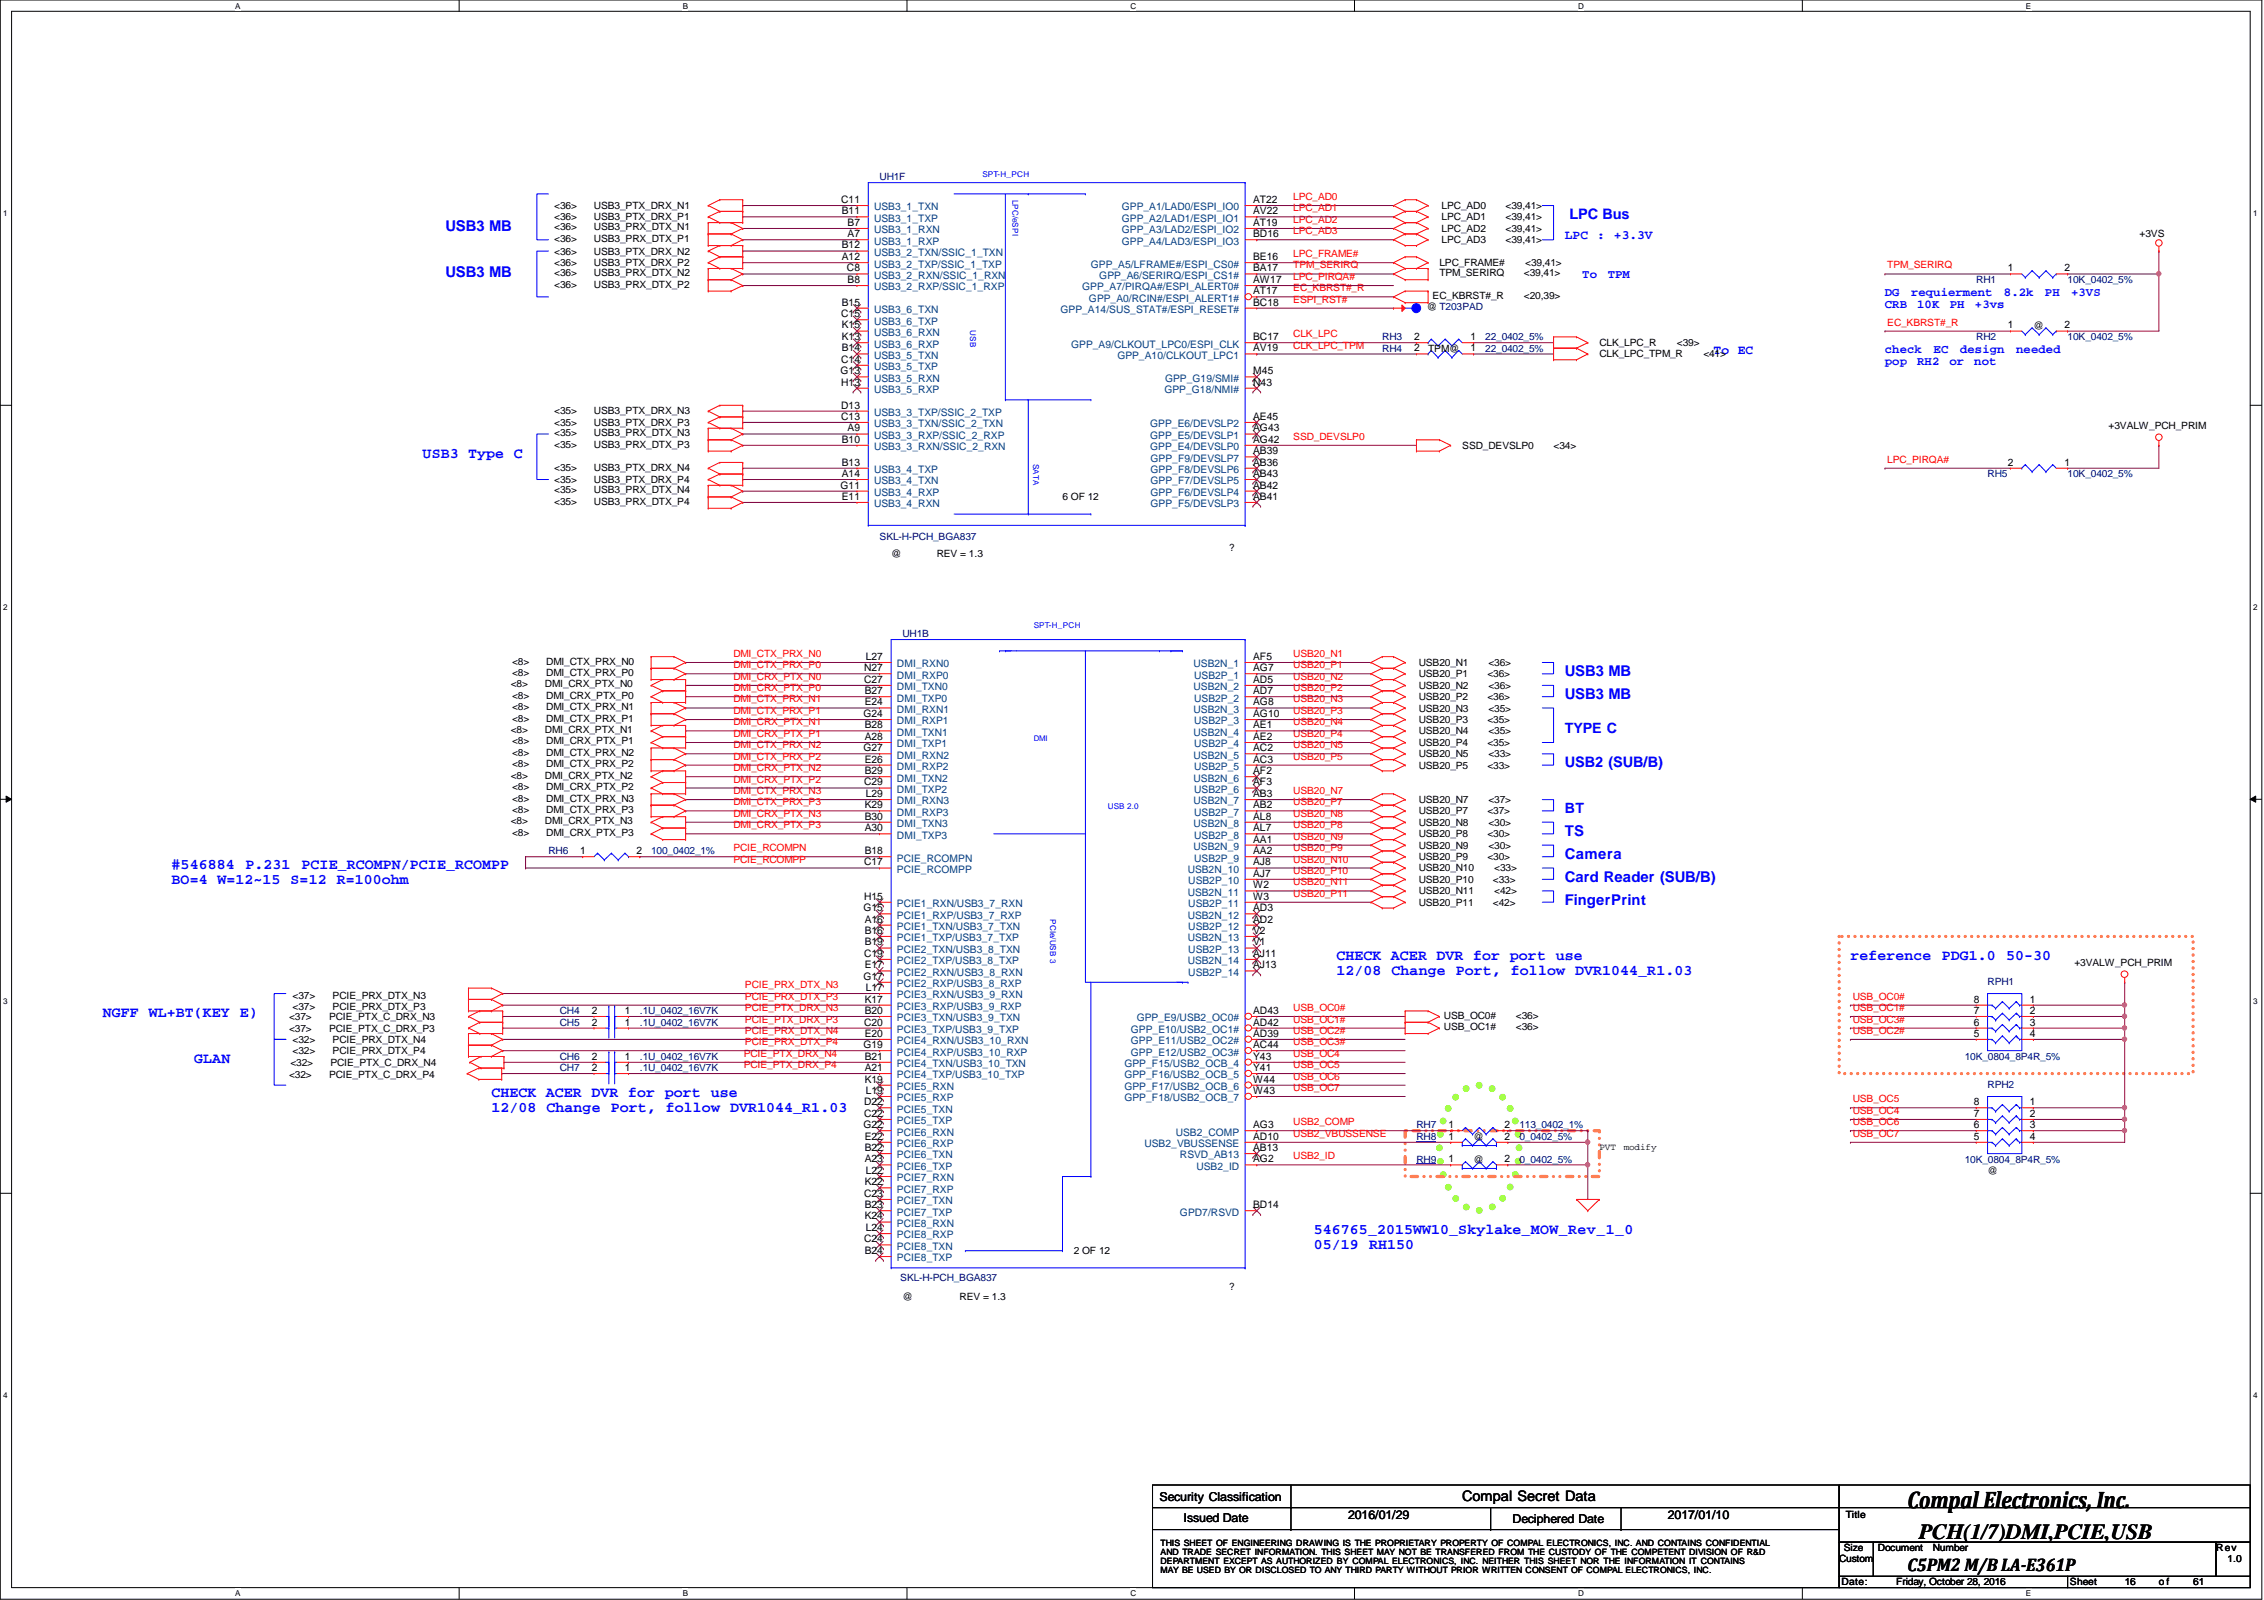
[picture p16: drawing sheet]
<svg xmlns="http://www.w3.org/2000/svg" width="297mm" height="210mm" viewBox="0 0 297 210" stroke-linecap="round" stroke-linejoin="round" font-family="sans-serif">
<defs><g id="words">
<text font-size="3.1" x="250.3" y="197.8">Compal Electronics, Inc.</text>
<text font-size="2.8" x="251.8" y="201.9">PCH(1/7)DMI,PCIE,USB</text>
<text font-size="2.4" x="250.3" y="206">C5PM2 M/B LA-E361P</text>
<g font-size="1.9" fill="#00f">
<text x="205.9" y="28.7">LPC Bus</text>
<text x="58.5" y="30.3">USB3 MB</text>
<text x="58.5" y="36.3">USB3 MB</text>
<text x="55.5" y="60">USB3 Type C</text>
<text x="205.3" y="88.7">USB3 MB</text>
<text x="205.3" y="91.7">USB3 MB</text>
<text x="205.3" y="100.7">USB2 (SUB/B)</text>
<text x="205.3" y="96.1">TYPE C</text>
<text x="205.3" y="106.6">BT</text>
<text x="205.3" y="112.7">Camera</text>
<text x="205.3" y="109.7">TS</text>
<text x="22.5" y="114">#546884</text>
<text x="22.5" y="116">BO=4 W=12~15 S=12 R=100ohm</text>
<text x="32.2" y="114">P.231</text>
<text x="39.6" y="114">PCIE_RCOMPN/PCIE_RCOMPP</text>
<text x="205.3" y="115.7">Card Reader (SUB/B)</text>
<text x="205.3" y="118.7">FingerPrint</text>
<text x="175.3" y="126">CHECK ACER DVR for port use</text>
<text x="242.8" y="126">reference PDG1.0</text>
<text x="263.2" y="126">50-30</text>
<text x="175.3" y="127.9">12/08 Change Port, follow DVR1044_R1.03</text>
<text x="13.5" y="133.5">NGFF WL+BT(KEY E)</text>
<text x="25.5" y="139.4">GLAN</text>
<text x="64.5" y="144">CHECK ACER DVR for port use</text>
<text x="64.5" y="145.9">12/08 Change Port, follow DVR1044_R1.03</text>
<text x="172.4" y="161.9">546765_2015WW10_Skylake_MOW_Rev_1_0</text>
<text x="172.4" y="163.9">05/19 RH150</text>
</g>
<text font-size="1.9" x="191.9" y="196.9">Compal Secret Data</text>
<g font-size="1.7" fill="#00f">
<text x="205.3" y="31.4">LPC</text>
<text x="209.5" y="31.4">:</text>
<text x="211.8" y="31.4">+3.3V</text>
<text x="224.8" y="46.4">To EC</text>
</g>
<g font-size="1.6" fill="#00f">
<text x="207.6" y="36.4">To</text>
<text x="210.9" y="36.4">TPM</text>
<text x="247.3" y="38.8">DG</text>
<text x="247.3" y="40.4">CRB</text>
<text x="250.7" y="38.8">requierment</text>
<text x="251.5" y="40.4">10K</text>
<text x="255.8" y="40.4">PH</text>
<text x="259.1" y="40.4">+3vs</text>
<text x="262.9" y="38.8">8.2k</text>
<text x="268.3" y="38.8">PH</text>
<text x="271.7" y="38.8">+3VS</text>
<text x="247.3" y="46.3">check</text>
<text x="247.3" y="47.9">pop</text>
<text x="251.5" y="47.9">RH2</text>
<text x="253.7" y="46.3">EC</text>
<text x="255.8" y="47.9">or</text>
<text x="257.2" y="46.3">design</text>
<text x="259" y="47.9">not</text>
<text x="264.5" y="46.3">needed</text>
</g>
<g font-size="1.6">
<text x="152.1" y="196.8">Security Classification</text>
<text x="155.3" y="199.7">Issued Date</text>
<text x="176.9" y="199.2">2016/01/29</text>
<text x="198.5" y="199.9">Deciphered Date</text>
<text x="218.8" y="199.2">2017/01/10</text>
</g>
<g font-size="1.4">
<text x="110.4" y="26.6">C11</text>
<text x="110.4" y="28.1">B11</text>
<text x="111.2" y="29.6">B7</text>
<text x="164.4" y="26.6">AT22</text>
<text x="164.4" y="28.1">AV22</text>
<text x="164.4" y="29.6">AT19</text>
<text x="110.4" y="32.6">B12</text>
<text x="110.4" y="34.1">A12</text>
<text x="111.1" y="35.6">C8</text>
<text x="111.2" y="31.1">A7</text>
<text x="164.4" y="31.1">BD16</text>
<text x="164.4" y="34.1">BE16</text>
<text x="164.4" y="35.6">BA17</text>
<text x="263.4" y="35.6">1</text>
<text x="270.8" y="35.6">2</text>
<text x="110.4" y="41.6">C15</text>
<text x="110.4" y="40.1">B15</text>
<text x="111.2" y="37.1">B8</text>
<text x="164.4" y="38.6">AT17</text>
<text x="164.4" y="40.1">BC18</text>
<text x="164.4" y="37.1">AW17</text>
<text x="110.4" y="47.6">C14</text>
<text x="110.4" y="43.1">K15</text>
<text x="110.4" y="44.6">K13</text>
<text x="110.4" y="46.1">B14</text>
<text x="164.4" y="44.6">BC17</text>
<text x="164.4" y="46.1">AV19</text>
<text x="185.5" y="44.6">2</text>
<text x="185.5" y="46.1">2</text>
<text x="192.9" y="44.6">1</text>
<text x="192.9" y="46.1">1</text>
<text x="263.4" y="43.1">1</text>
<text x="270.8" y="43.1">2</text>
<text x="110.3" y="49.1">G13</text>
<text x="110.4" y="50.6">H13</text>
<text x="110.4" y="53.6">D13</text>
<text x="164.4" y="49.1">M45</text>
<text x="164.4" y="50.6">N43</text>
<text x="110.4" y="55.1">C13</text>
<text x="110.4" y="58.1">B10</text>
<text x="111.2" y="56.6">A9</text>
<text x="164.4" y="55.1">AE45</text>
<text x="164.4" y="56.6">AG43</text>
<text x="164.4" y="58.1">AG42</text>
<text x="164.4" y="59.6">AB39</text>
<text x="110.3" y="64.1">G11</text>
<text x="110.4" y="61.1">B13</text>
<text x="110.4" y="62.6">A14</text>
<text x="110.4" y="65.6">E11</text>
<text x="164.4" y="61.1">AB36</text>
<text x="164.4" y="62.6">AB43</text>
<text x="164.4" y="64.1">AB42</text>
<text x="164.4" y="65.6">AB41</text>
<text x="263.4" y="61.1">2</text>
<text x="270.8" y="61.1">1</text>
<text x="113.4" y="88.1">N27</text>
<text x="113.4" y="89.6">C27</text>
<text x="113.6" y="86.6">L27</text>
<text x="164.4" y="88.1">AG7</text>
<text x="164.4" y="86.6">AF5</text>
<text x="164.4" y="89.6">AD5</text>
<text x="113.3" y="94.1">G24</text>
<text x="113.5" y="91.1">B27</text>
<text x="113.5" y="92.5">E24</text>
<text x="113.5" y="95.5">B28</text>
<text x="164.4" y="91.1">AD7</text>
<text x="164.4" y="94.1">AG10</text>
<text x="164.4" y="92.5">AG8</text>
<text x="164.4" y="95.5">AE1</text>
<text x="113.3" y="98.6">G27</text>
<text x="113.5" y="97.1">A28</text>
<text x="113.5" y="100">E26</text>
<text x="113.5" y="101.6">B29</text>
<text x="164.4" y="97.1">AE2</text>
<text x="164.4" y="100">AC3</text>
<text x="164.4" y="98.6">AC2</text>
<text x="164.4" y="101.6">AF2</text>
<text x="113.4" y="103">C29</text>
<text x="113.5" y="106">K29</text>
<text x="113.5" y="107.5">B30</text>
<text x="113.6" y="104.6">L29</text>
<text x="164.4" y="103">AF3</text>
<text x="164.4" y="106">AB2</text>
<text x="164.4" y="104.6">AB3</text>
<text x="164.4" y="107.5">AL8</text>
<text x="76.1" y="112.1">1</text>
<text x="83.5" y="112.1">2</text>
<text x="113.4" y="113.5">C17</text>
<text x="113.5" y="109.1">A30</text>
<text x="113.5" y="112.1">B18</text>
<text x="164.4" y="109.1">AL7</text>
<text x="164.4" y="112.1">AA2</text>
<text x="164.4" y="113.5">AJ8</text>
<text x="164.4" y="110.5">AA1</text>
<text x="113.3" y="119.5">G15</text>
<text x="113.4" y="118">H15</text>
<text x="164.4" y="115">AJ7</text>
<text x="164.4" y="116.5">W2</text>
<text x="164.4" y="118">W3</text>
<text x="164.4" y="119.5">AD3</text>
<text x="113.4" y="125.5">C19</text>
<text x="113.5" y="121">A16</text>
<text x="113.5" y="122.5">B16</text>
<text x="113.5" y="124">B19</text>
<text x="164.4" y="121">AD2</text>
<text x="164.4" y="122.5">V2</text>
<text x="164.4" y="124">V1</text>
<text x="164.4" y="125.5">AJ11</text>
<text x="113.3" y="128.5">G17</text>
<text x="113.5" y="127">E17</text>
<text x="113.5" y="131.5">K17</text>
<text x="113.6" y="130">L17</text>
<text x="164.4" y="127">AJ13</text>
<text x="258.9" y="131.5">8</text>
<text x="266.3" y="131.5">1</text>
<text x="77.6" y="134.5">2</text>
<text x="77.6" y="133">2</text>
<text x="82" y="134.5">1</text>
<text x="82" y="133">1</text>
<text x="113.3" y="137.5">G19</text>
<text x="113.4" y="134.5">C20</text>
<text x="113.5" y="133">B20</text>
<text x="113.5" y="136">E20</text>
<text x="164.4" y="133">AD43</text>
<text x="164.4" y="134.5">AD42</text>
<text x="164.4" y="136">AD39</text>
<text x="164.4" y="137.5">AC44</text>
<text x="258.9" y="133">7</text>
<text x="258.9" y="134.5">6</text>
<text x="258.9" y="136">5</text>
<text x="266.3" y="133">2</text>
<text x="266.3" y="134.5">3</text>
<text x="266.3" y="136">4</text>
<text x="77.6" y="139">2</text>
<text x="77.6" y="140.5">2</text>
<text x="82" y="139">1</text>
<text x="82" y="140.5">1</text>
<text x="113.5" y="139">B21</text>
<text x="113.5" y="140.5">A21</text>
<text x="113.5" y="142">K19</text>
<text x="113.6" y="143.5">L19</text>
<text x="164.4" y="139">Y43</text>
<text x="164.4" y="140.5">Y41</text>
<text x="164.4" y="142">W44</text>
<text x="164.4" y="143.5">W43</text>
<text x="113.3" y="148">G22</text>
<text x="113.4" y="145">D22</text>
<text x="113.4" y="146.5">C22</text>
<text x="113.5" y="149.5">E22</text>
<text x="164.4" y="148">AG3</text>
<text x="164.4" y="149.5">AD10</text>
<text x="190" y="148">1</text>
<text x="190" y="149.5">1</text>
<text x="197.4" y="148">2</text>
<text x="197.4" y="149.5">2</text>
<text x="258.9" y="145">8</text>
<text x="258.9" y="146.5">7</text>
<text x="258.9" y="148">6</text>
<text x="258.9" y="149.5">5</text>
<text x="266.3" y="145">1</text>
<text x="266.3" y="146.5">2</text>
<text x="266.3" y="148">3</text>
<text x="266.3" y="149.5">4</text>
<text x="113.5" y="151">B22</text>
<text x="113.5" y="152.5">A23</text>
<text x="113.5" y="155.5">K22</text>
<text x="113.6" y="154">L22</text>
<text x="164.4" y="151">AB13</text>
<text x="164.4" y="152.5">AG2</text>
<text x="190" y="152.5">1</text>
<text x="197.4" y="152.5">2</text>
<text x="113.4" y="157">C23</text>
<text x="113.5" y="158.5">B23</text>
<text x="113.5" y="160">K24</text>
<text x="113.6" y="161.5">L24</text>
<text x="164.4" y="158.5">BD14</text>
<text x="113.4" y="163">C24</text>
<text x="113.5" y="164.5">B24</text>
</g>
<g font-size="1.4" fill="#004080">
<text x="114.7" y="27.6">USB3_1_TXN</text>
<text x="114.7" y="29.1">USB3_1_TXP</text>
<text x="147.2" y="27.6">GPP_A1/LAD0/ESPI_IO0</text>
<text x="147.2" y="29.1">GPP_A2/LAD1/ESPI_IO1</text>
<text x="114.7" y="30.6">USB3_1_RXN</text>
<text x="114.7" y="32.1">USB3_1_RXP</text>
<text x="114.7" y="33.6">USB3_2_TXN/SSIC_1_TXN</text>
<text x="114.7" y="35.1">USB3_2_TXP/SSIC_1_TXP</text>
<text x="143.1" y="35.1">GPP_A5/LFRAME#/ESPI_CS0#</text>
<text x="147.2" y="30.6">GPP_A3/LAD2/ESPI_IO2</text>
<text x="147.2" y="32.1">GPP_A4/LAD3/ESPI_IO3</text>
<text x="114.7" y="36.6">USB3_2_RXN/SSIC_1_RXN</text>
<text x="114.7" y="38.1">USB3_2_RXP/SSIC_1_RXP</text>
<text x="114.7" y="41.1">USB3_6_TXN</text>
<text x="139.1" y="41.1">GPP_A14/SUS_STAT#/ESPI_RESET#</text>
<text x="142" y="38.1">GPP_A7/PIRQA#/ESPI_ALERT0#</text>
<text x="142.9" y="39.6">GPP_A0/RCIN#/ESPI_ALERT1#</text>
<text x="144.2" y="36.6">GPP_A6/SERIRQ/ESPI_CS1#</text>
<text x="114.7" y="42.6">USB3_6_TXP</text>
<text x="114.7" y="44.1">USB3_6_RXN</text>
<text x="114.7" y="45.6">USB3_6_RXP</text>
<text x="114.7" y="47.1">USB3_5_TXN</text>
<text x="140.5" y="45.6">GPP_A9/CLKOUT_LPC0/ESPI_CLK</text>
<text x="146.6" y="47.1">GPP_A10/CLKOUT_LPC1</text>
<text x="114.7" y="48.6">USB3_5_TXP</text>
<text x="114.7" y="50.1">USB3_5_RXN</text>
<text x="114.7" y="51.6">USB3_5_RXP</text>
<text x="152.8" y="51.6">GPP_G18/NMI#</text>
<text x="152.9" y="50.1">GPP_G19/SMI#</text>
<text x="114.7" y="54.6">USB3_3_TXP/SSIC_2_TXP</text>
<text x="114.7" y="56">USB3_3_TXN/SSIC_2_TXN</text>
<text x="114.7" y="57.6">USB3_3_RXP/SSIC_2_RXP</text>
<text x="114.7" y="59.1">USB3_3_RXN/SSIC_2_RXN</text>
<text x="150.9" y="56">GPP_E6/DEVSLP2</text>
<text x="150.9" y="57.6">GPP_E5/DEVSLP1</text>
<text x="150.9" y="59.1">GPP_E4/DEVSLP0</text>
<text x="114.7" y="62.1">USB3_4_TXP</text>
<text x="114.7" y="63.5">USB3_4_TXN</text>
<text x="114.7" y="65.1">USB3_4_RXP</text>
<text x="151" y="60.6">GPP_F9/DEVSLP7</text>
<text x="151" y="62.1">GPP_F8/DEVSLP6</text>
<text x="151" y="63.5">GPP_F7/DEVSLP5</text>
<text x="151" y="65.1">GPP_F6/DEVSLP4</text>
<text x="114.7" y="66.5">USB3_4_RXN</text>
<text x="151" y="66.5">GPP_F5/DEVSLP3</text>
<text x="117.7" y="87.5">DMI_RXN0</text>
<text x="117.7" y="89">DMI_RXP0</text>
<text x="156.6" y="87.5">USB2N_1</text>
<text x="156.7" y="89">USB2P_1</text>
<text x="117.7" y="90.6">DMI_TXN0</text>
<text x="117.7" y="92">DMI_TXP0</text>
<text x="117.7" y="93.5">DMI_RXN1</text>
<text x="117.7" y="95">DMI_RXP1</text>
<text x="156.6" y="90.6">USB2N_2</text>
<text x="156.6" y="93.5">USB2N_3</text>
<text x="156.7" y="92">USB2P_2</text>
<text x="156.7" y="95">USB2P_3</text>
<text x="117.7" y="96.5">DMI_TXN1</text>
<text x="117.7" y="98">DMI_TXP1</text>
<text x="117.7" y="99.5">DMI_RXN2</text>
<text x="117.7" y="101">DMI_RXP2</text>
<text x="156.6" y="96.5">USB2N_4</text>
<text x="156.6" y="99.5">USB2N_5</text>
<text x="156.7" y="98">USB2P_4</text>
<text x="156.7" y="101">USB2P_5</text>
<text x="117.7" y="102.5">DMI_TXN2</text>
<text x="117.7" y="104">DMI_TXP2</text>
<text x="117.7" y="105.5">DMI_RXN3</text>
<text x="117.7" y="107">DMI_RXP3</text>
<text x="156.6" y="102.5">USB2N_6</text>
<text x="156.6" y="105.5">USB2N_7</text>
<text x="156.7" y="104">USB2P_6</text>
<text x="156.7" y="107">USB2P_7</text>
<text x="117.7" y="108.5">DMI_TXN3</text>
<text x="117.7" y="110">DMI_TXP3</text>
<text x="117.7" y="113">PCIE_RCOMPN</text>
<text x="156.6" y="108.5">USB2N_8</text>
<text x="156.6" y="111.5">USB2N_9</text>
<text x="156.7" y="110">USB2P_8</text>
<text x="156.7" y="113">USB2P_9</text>
<text x="117.7" y="114.5">PCIE_RCOMPP</text>
<text x="117.7" y="119">PCIE1_RXN/USB3_7_RXN</text>
<text x="155.8" y="114.5">USB2N_10</text>
<text x="155.8" y="117.5">USB2N_11</text>
<text x="155.9" y="116">USB2P_10</text>
<text x="155.9" y="119">USB2P_11</text>
<text x="117.7" y="120.5">PCIE1_RXP/USB3_7_RXP</text>
<text x="117.7" y="122">PCIE1_TXN/USB3_7_TXN</text>
<text x="117.7" y="123.5">PCIE1_TXP/USB3_7_TXP</text>
<text x="117.7" y="125">PCIE2_TXN/USB3_8_TXN</text>
<text x="155.8" y="120.5">USB2N_12</text>
<text x="155.8" y="123.5">USB2N_13</text>
<text x="155.9" y="122">USB2P_12</text>
<text x="155.9" y="125">USB2P_13</text>
<text x="117.7" y="126.5">PCIE2_TXP/USB3_8_TXP</text>
<text x="117.7" y="128">PCIE2_RXN/USB3_8_RXN</text>
<text x="117.7" y="129.5">PCIE2_RXP/USB3_8_RXP</text>
<text x="117.7" y="131">PCIE3_RXN/USB3_9_RXN</text>
<text x="155.8" y="126.5">USB2N_14</text>
<text x="155.9" y="128">USB2P_14</text>
<text x="117.7" y="132.5">PCIE3_RXP/USB3_9_RXP</text>
<text x="117.7" y="134">PCIE3_TXN/USB3_9_TXN</text>
<text x="117.7" y="135.5">PCIE3_TXP/USB3_9_TXP</text>
<text x="117.7" y="137">PCIE4_RXN/USB3_10_RXN</text>
<text x="148.4" y="135.5">GPP_E10/USB2_OC1#</text>
<text x="148.4" y="137">GPP_E11/USB2_OC2#</text>
<text x="149.1" y="134">GPP_E9/USB2_OC0#</text>
<text x="117.7" y="138.5">PCIE4_RXP/USB3_10_RXP</text>
<text x="117.7" y="140">PCIE4_TXN/USB3_10_TXN</text>
<text x="117.7" y="141.5">PCIE4_TXP/USB3_10_TXP</text>
<text x="117.7" y="143">PCIE5_RXN</text>
<text x="147.5" y="140">GPP_F15/USB2_OCB_4</text>
<text x="147.5" y="141.5">GPP_F16/USB2_OCB_5</text>
<text x="147.5" y="143">GPP_F17/USB2_OCB_6</text>
<text x="148.4" y="138.5">GPP_E12/USB2_OC3#</text>
<text x="117.7" y="144.5">PCIE5_RXP</text>
<text x="117.7" y="146">PCIE5_TXN</text>
<text x="117.7" y="147.5">PCIE5_TXP</text>
<text x="117.7" y="149">PCIE6_RXN</text>
<text x="147.5" y="144.5">GPP_F18/USB2_OCB_7</text>
<text x="154.3" y="149">USB2_COMP</text>
<text x="117.7" y="150.5">PCIE6_RXP</text>
<text x="117.7" y="152">PCIE6_TXN</text>
<text x="117.7" y="153.5">PCIE6_TXP</text>
<text x="117.7" y="155">PCIE7_RXN</text>
<text x="150.2" y="150.5">USB2_VBUSSENSE</text>
<text x="154.8" y="152">RSVD_AB13</text>
<text x="157" y="153.5">USB2_ID</text>
<text x="117.7" y="156.5">PCIE7_RXP</text>
<text x="117.7" y="158">PCIE7_TXN</text>
<text x="117.7" y="159.5">PCIE7_TXP</text>
<text x="117.7" y="161">PCIE8_RXN</text>
<text x="154.8" y="159.5">GPD7/RSVD</text>
<text x="117.7" y="162.5">PCIE8_RXP</text>
<text x="117.7" y="164">PCIE8_TXN</text>
<text x="117.7" y="165.5">PCIE8_TXP</text>
</g>
<g font-size="1.3" fill="#000080">
<text x="115.4" y="23.7">UH1F</text>
<text x="259.3" y="37.1">RH1</text>
<text x="271.3" y="37.1">10K_0402_5%</text>
<text x="181.4" y="44.6">RH3</text>
<text x="181.4" y="46.1">RH4</text>
<text x="194.9" y="44.6">22_0402_5%</text>
<text x="194.9" y="46.1">22_0402_5%</text>
<text x="259.3" y="44.6">RH2</text>
<text x="271.3" y="44.6">10K_0402_5%</text>
<text x="260.8" y="62.6">RH5</text>
<text x="271.3" y="62.6">10K_0402_5%</text>
<text x="115.4" y="70.9">SKL-H-PCH_BGA837</text>
<text x="118.4" y="83.6">UH1B</text>
<text x="72" y="112.1">RH6</text>
<text x="85.4" y="112.1">100_0402_1%</text>
<text x="260.8" y="129.3">RPH1</text>
<text x="73.4" y="134.5">CH5</text>
<text x="73.4" y="133.1">CH4</text>
<text x="83.9" y="134.5">.1U_0402_16V7K</text>
<text x="83.9" y="133.1">.1U_0402_16V7K</text>
<text x="73.4" y="139">CH6</text>
<text x="73.4" y="140.5">CH7</text>
<text x="83.9" y="139">.1U_0402_16V7K</text>
<text x="83.9" y="140.5">.1U_0402_16V7K</text>
<text x="257.8" y="139">10K_0804_8P4R_5%</text>
<text x="260.8" y="142.8">RPH2</text>
<text x="185.8" y="148">RH7</text>
<text x="185.8" y="149.5">RH8</text>
<text x="199.3" y="149.5">0_0402_5%</text>
<text x="199.4" y="148">113_0402_1%</text>
<text x="185.8" y="152.5">RH9</text>
<text x="199.3" y="152.5">0_0402_5%</text>
<text x="257.8" y="152.5">10K_0804_8P4R_5%</text>
<text x="118.1" y="168.1">SKL-H-PCH_BGA837</text>
</g>
<g font-size="1.3">
<text x="72.7" y="27.4">&lt;36&gt;</text>
<text x="72.7" y="28.9">&lt;36&gt;</text>
<text x="77.9" y="27.4">USB3_PTX_DRX_N1</text>
<text x="77.9" y="28.9">USB3_PTX_DRX_P1</text>
<text x="189.1" y="27.4">LPC_AD0</text>
<text x="189.1" y="28.9">LPC_AD1</text>
<text x="197.5" y="27.4">&lt;39,41&gt;</text>
<text x="197.5" y="28.9">&lt;39,41&gt;</text>
<text x="72.7" y="31.7">&lt;36&gt;</text>
<text x="72.7" y="30.2">&lt;36&gt;</text>
<text x="72.7" y="33.4">&lt;36&gt;</text>
<text x="72.7" y="34.9">&lt;36&gt;</text>
<text x="77.9" y="31.7">USB3_PRX_DTX_P1</text>
<text x="77.9" y="30.2">USB3_PRX_DTX_N1</text>
<text x="77.9" y="33.4">USB3_PTX_DRX_N2</text>
<text x="77.9" y="34.9">USB3_PTX_DRX_P2</text>
<text x="188.8" y="34.9">LPC_FRAME#</text>
<text x="189.1" y="31.9">LPC_AD3</text>
<text x="189.1" y="30.4">LPC_AD2</text>
<text x="197.5" y="31.9">&lt;39,41&gt;</text>
<text x="197.5" y="30.4">&lt;39,41&gt;</text>
<text x="200.1" y="34.9">&lt;39,41&gt;</text>
<text x="280.7" y="31.2">+3VS</text>
<text x="72.7" y="37.7">&lt;36&gt;</text>
<text x="72.7" y="36.2">&lt;36&gt;</text>
<text x="77.9" y="37.7">USB3_PRX_DTX_P2</text>
<text x="77.9" y="36.2">USB3_PRX_DTX_N2</text>
<text x="187.2" y="40.7">@ T203PAD</text>
<text x="188" y="39.2">EC_KBRST#_R</text>
<text x="188.8" y="36.2">TPM_SERIRQ</text>
<text x="199.9" y="39.2">&lt;20,39&gt;</text>
<text x="199.9" y="36.2">&lt;39,41&gt;</text>
<text x="187.4" y="46.1">TPM@</text>
<text x="209.8" y="45.4">CLK_LPC_R</text>
<text x="209.8" y="46.9">CLK_LPC_TPM_R</text>
<text x="220" y="45.4">&lt;39&gt;</text>
<text x="223.5" y="46.9">&lt;41&gt;</text>
<text x="266.8" y="43.1">@</text>
<text x="72.7" y="58.7">&lt;35&gt;</text>
<text x="72.7" y="57.2">&lt;35&gt;</text>
<text x="72.7" y="55.9">&lt;35&gt;</text>
<text x="72.7" y="54.4">&lt;35&gt;</text>
<text x="77.9" y="58.7">USB3_PRX_DTX_P3</text>
<text x="77.9" y="57.2">USB3_PRX_DTX_N3</text>
<text x="77.9" y="55.9">USB3_PTX_DRX_P3</text>
<text x="77.9" y="54.4">USB3_PTX_DRX_N3</text>
<text x="191.9" y="58.9">SSD_DEVSLP0</text>
<text x="203.8" y="58.9">&lt;34&gt;</text>
<text x="276.6" y="56.3">+3VALW_PCH_PRIM</text>
<text x="72.7" y="64.7">&lt;35&gt;</text>
<text x="72.7" y="61.8">&lt;35&gt;</text>
<text x="72.7" y="63.4">&lt;35&gt;</text>
<text x="77.9" y="64.7">USB3_PRX_DTX_N4</text>
<text x="77.9" y="61.8">USB3_PTX_DRX_N4</text>
<text x="77.9" y="63.4">USB3_PTX_DRX_P4</text>
<text x="139.4" y="65.6">6 OF 12</text>
<text x="72.7" y="66.2">&lt;35&gt;</text>
<text x="77.9" y="66.2">USB3_PRX_DTX_P4</text>
<text x="116.9" y="73.1">@</text>
<text x="122.9" y="73.1">REV = 1.3</text>
<text x="161.3" y="72.2">?</text>
<text x="67.2" y="87.2">&lt;8&gt;</text>
<text x="67.2" y="88.7">&lt;8&gt;</text>
<text x="71.7" y="87.2">DMI_CTX_PRX_N0</text>
<text x="71.7" y="88.7">DMI_CTX_PRX_P0</text>
<text x="186.1" y="87.3">USB20_N1</text>
<text x="186.1" y="88.9">USB20_P1</text>
<text x="195.2" y="88.9">&lt;36&gt;</text>
<text x="195.3" y="87.3">&lt;36&gt;</text>
<text x="67" y="90.2">&lt;8&gt;</text>
<text x="67.2" y="91.7">&lt;8&gt;</text>
<text x="67.2" y="93.2">&lt;8&gt;</text>
<text x="67.2" y="94.7">&lt;8&gt;</text>
<text x="71.5" y="90.2">DMI_CRX_PTX_N0</text>
<text x="71.7" y="91.7">DMI_CRX_PTX_P0</text>
<text x="71.7" y="93.2">DMI_CTX_PRX_N1</text>
<text x="71.7" y="94.7">DMI_CTX_PRX_P1</text>
<text x="186.1" y="90.3">USB20_N2</text>
<text x="186.1" y="91.8">USB20_P2</text>
<text x="186.1" y="94.8">USB20_P3</text>
<text x="186.1" y="93.3">USB20_N3</text>
<text x="195.2" y="91.8">&lt;36&gt;</text>
<text x="195.2" y="94.8">&lt;35&gt;</text>
<text x="195.3" y="90.3">&lt;36&gt;</text>
<text x="195.3" y="93.3">&lt;35&gt;</text>
<text x="67" y="96.2">&lt;8&gt;</text>
<text x="67.2" y="97.7">&lt;8&gt;</text>
<text x="67.2" y="99.2">&lt;8&gt;</text>
<text x="67.2" y="100.7">&lt;8&gt;</text>
<text x="71.5" y="96.2">DMI_CRX_PTX_N1</text>
<text x="71.7" y="97.7">DMI_CRX_PTX_P1</text>
<text x="71.7" y="99.2">DMI_CTX_PRX_N2</text>
<text x="71.7" y="100.7">DMI_CTX_PRX_P2</text>
<text x="186.1" y="96.4">USB20_N4</text>
<text x="186.1" y="97.8">USB20_P4</text>
<text x="186.1" y="100.8">USB20_P5</text>
<text x="186.1" y="99.3">USB20_N5</text>
<text x="195.2" y="97.8">&lt;35&gt;</text>
<text x="195.2" y="100.8">&lt;33&gt;</text>
<text x="195.3" y="96.4">&lt;35&gt;</text>
<text x="195.3" y="99.3">&lt;33&gt;</text>
<text x="67" y="102.2">&lt;8&gt;</text>
<text x="67.2" y="103.7">&lt;8&gt;</text>
<text x="67.2" y="106.7">&lt;8&gt;</text>
<text x="67.2" y="105.2">&lt;8&gt;</text>
<text x="71.5" y="102.2">DMI_CRX_PTX_N2</text>
<text x="71.7" y="103.7">DMI_CRX_PTX_P2</text>
<text x="71.7" y="106.7">DMI_CTX_PRX_P3</text>
<text x="71.7" y="105.2">DMI_CTX_PRX_N3</text>
<text x="186.1" y="105.3">USB20_N7</text>
<text x="186.1" y="106.8">USB20_P7</text>
<text x="195.2" y="106.8">&lt;37&gt;</text>
<text x="195.3" y="105.3">&lt;37&gt;</text>
<text x="67" y="108.2">&lt;8&gt;</text>
<text x="67.2" y="109.7">&lt;8&gt;</text>
<text x="71.5" y="108.2">DMI_CRX_PTX_N3</text>
<text x="71.7" y="109.7">DMI_CRX_PTX_P3</text>
<text x="186.1" y="108.3">USB20_N8</text>
<text x="186.1" y="109.8">USB20_P8</text>
<text x="186.1" y="111.3">USB20_N9</text>
<text x="186.1" y="112.8">USB20_P9</text>
<text x="195.2" y="109.8">&lt;30&gt;</text>
<text x="195.2" y="112.8">&lt;30&gt;</text>
<text x="195.3" y="108.3">&lt;30&gt;</text>
<text x="195.3" y="111.3">&lt;30&gt;</text>
<text x="186.1" y="114.3">USB20_N10</text>
<text x="186.1" y="115.8">USB20_P10</text>
<text x="186.1" y="117.3">USB20_N11</text>
<text x="186.1" y="118.8">USB20_P11</text>
<text x="195.9" y="115.8">&lt;33&gt;</text>
<text x="195.9" y="118.8">&lt;42&gt;</text>
<text x="196" y="114.3">&lt;33&gt;</text>
<text x="196" y="117.3">&lt;42&gt;</text>
<text x="38.4" y="131.1">&lt;37&gt;</text>
<text x="43.6" y="131.1">PCIE_PRX_DTX_N3</text>
<text x="272.2" y="126.7">+3VALW_PCH_PRIM</text>
<text x="37.9" y="135.4">&lt;37&gt;</text>
<text x="37.9" y="133.8">&lt;37&gt;</text>
<text x="38.4" y="136.8">&lt;32&gt;</text>
<text x="38.4" y="132.5">&lt;37&gt;</text>
<text x="43.2" y="135.4">PCIE_PTX_C_DRX_P3</text>
<text x="43.2" y="133.8">PCIE_PTX_C_DRX_N3</text>
<text x="43.6" y="136.8">PCIE_PRX_DTX_N4</text>
<text x="43.6" y="132.5">PCIE_PRX_DTX_P3</text>
<text x="189.4" y="135.1">USB_OC1#</text>
<text x="189.4" y="133.6">USB_OC0#</text>
<text x="198.9" y="135.1">&lt;36&gt;</text>
<text x="198.9" y="133.6">&lt;36&gt;</text>
<text x="37.9" y="141.4">&lt;32&gt;</text>
<text x="38.1" y="139.8">&lt;32&gt;</text>
<text x="38.4" y="138.3">&lt;32&gt;</text>
<text x="43.2" y="141.4">PCIE_PTX_C_DRX_P4</text>
<text x="43.3" y="139.8">PCIE_PTX_C_DRX_N4</text>
<text x="43.6" y="138.3">PCIE_PRX_DTX_P4</text>
<text x="193.3" y="149.5">@</text>
<text x="193.3" y="152.5">@</text>
<text x="260.8" y="154">@</text>
<text x="140.9" y="164.5">2 OF 12</text>
<text x="118.4" y="170.5">@</text>
<text x="125.9" y="170.5">REV = 1.3</text>
<text x="161.3" y="169.3">?</text>
<text x="241.9" y="203.5">Size</text>
<text x="242.2" y="199.1">Title</text>
<text x="246.4" y="203.5">Document</text>
<text x="253.6" y="203.5">Number</text>
<text x="290.8" y="203.5">Rev</text>
<text x="241.3" y="205">Custom</text>
<text x="241.6" y="208">Date:</text>
<text x="248.8" y="208">Friday, October 28, 2016</text>
<text x="271.6" y="208">Sheet</text>
<text x="278.8" y="208">16</text>
<text x="283.2" y="208">o f</text>
<text x="287.7" y="208">61</text>
<text x="292.3" y="205">1.0</text>
</g>
<g font-size="1.3" fill="#f00">
<text x="169.7" y="29.3">LPC_AD2</text>
<text x="169.7" y="26.2">LPC_AD0</text>
<text x="169.7" y="27.7">LPC_AD1</text>
<text x="169.7" y="33.7">LPC_FRAME#</text>
<text x="169.7" y="30.7">LPC_AD3</text>
<text x="169.7" y="35.2">TPM_SERIRQ</text>
<text x="247.6" y="35.2">TPM_SERIRQ</text>
<text x="169.7" y="38.2">EC_KBRST#_R</text>
<text x="169.7" y="39.7">ESPI_RST#</text>
<text x="169.7" y="36.7">LPC_PIRQA#</text>
<text x="169.7" y="44.2">CLK_LPC</text>
<text x="169.7" y="45.7">CLK_LPC_TPM</text>
<text x="247.6" y="42.7">EC_KBRST#_R</text>
<text x="169.7" y="57.7">SSD_DEVSLP0</text>
<text x="247.6" y="60.7">LPC_PIRQA#</text>
<text x="96.2" y="89.2">DMI_CRX_PTX_N0</text>
<text x="96.2" y="86.2">DMI_CTX_PRX_N0</text>
<text x="96.2" y="87.7">DMI_CTX_PRX_P0</text>
<text x="169.7" y="89.2">USB20_N2</text>
<text x="169.7" y="86.2">USB20_N1</text>
<text x="169.7" y="87.7">USB20_P1</text>
<text x="96.2" y="90.7">DMI_CRX_PTX_P0</text>
<text x="96.2" y="92.2">DMI_CTX_PRX_N1</text>
<text x="96.2" y="93.7">DMI_CTX_PRX_P1</text>
<text x="96.2" y="95.2">DMI_CRX_PTX_N1</text>
<text x="169.7" y="92.2">USB20_N3</text>
<text x="169.7" y="93.7">USB20_P3</text>
<text x="169.7" y="90.7">USB20_P2</text>
<text x="169.7" y="95.2">USB20_N4</text>
<text x="96.2" y="98.2">DMI_CTX_PRX_N2</text>
<text x="96.2" y="99.7">DMI_CTX_PRX_P2</text>
<text x="96.2" y="96.7">DMI_CRX_PTX_P1</text>
<text x="96.2" y="101.2">DMI_CRX_PTX_N2</text>
<text x="169.7" y="96.7">USB20_P4</text>
<text x="169.7" y="99.7">USB20_P5</text>
<text x="169.7" y="98.2">USB20_N5</text>
<text x="96.2" y="104.2">DMI_CTX_PRX_N3</text>
<text x="96.2" y="105.7">DMI_CTX_PRX_P3</text>
<text x="96.2" y="102.7">DMI_CRX_PTX_P2</text>
<text x="96.2" y="107.1">DMI_CRX_PTX_N3</text>
<text x="169.7" y="104.2">USB20_N7</text>
<text x="169.7" y="105.7">USB20_P7</text>
<text x="169.7" y="107.1">USB20_N8</text>
<text x="96.2" y="108.7">DMI_CRX_PTX_P3</text>
<text x="96.2" y="111.7">PCIE_RCOMPN</text>
<text x="96.2" y="113.2">PCIE_RCOMPP</text>
<text x="169.7" y="108.7">USB20_P8</text>
<text x="169.7" y="111.7">USB20_P9</text>
<text x="169.7" y="110.2">USB20_N9</text>
<text x="169.7" y="113.2">USB20_N10</text>
<text x="169.7" y="114.6">USB20_P10</text>
<text x="169.7" y="116.2">USB20_N11</text>
<text x="169.7" y="117.6">USB20_P11</text>
<text x="97.7" y="129.6">PCIE_PRX_DTX_N3</text>
<text x="97.7" y="131.1">PCIE_PRX_DTX_P3</text>
<text x="243.1" y="131.1">USB_OC0#</text>
<text x="97.7" y="135.6">PCIE_PRX_DTX_N4</text>
<text x="97.7" y="137.1">PCIE_PRX_DTX_P4</text>
<text x="97.7" y="134.2">PCIE_PTX_DRX_P3</text>
<text x="97.7" y="132.6">PCIE_PTX_DRX_N3</text>
<text x="169.7" y="132.6">USB_OC0#</text>
<text x="169.7" y="134.2">USB_OC1#</text>
<text x="169.7" y="135.6">USB_OC2#</text>
<text x="169.7" y="137.1">USB_OC3#</text>
<text x="243.1" y="132.6">USB_OC1#</text>
<text x="243.1" y="134.2">USB_OC3#</text>
<text x="243.1" y="135.6">USB_OC2#</text>
<text x="97.6" y="140.1">PCIE_PTX_DRX_P4</text>
<text x="97.6" y="138.6">PCIE_PTX_DRX_N4</text>
<text x="169.7" y="138.6">USB_OC4</text>
<text x="169.7" y="140.1">USB_OC5</text>
<text x="169.7" y="141.6">USB_OC6</text>
<text x="169.7" y="143.1">USB_OC7</text>
<text x="169.7" y="147.6">USB2_COMP</text>
<text x="169.7" y="149.1">USB2_VBUSSENSE</text>
<text x="243.1" y="144.6">USB_OC5</text>
<text x="243.1" y="146.1">USB_OC4</text>
<text x="243.1" y="147.6">USB_OC6</text>
<text x="243.1" y="149.1">USB_OC7</text>
<text x="169.7" y="152.1">USB2_ID</text>
</g>
<g font-size="1.2">
<text x="209.8" y="150.9">PVT</text>
<text x="213" y="150.9">modify</text>
</g>
<g font-size="1.1">
<text x="30.9" y="1.1">A</text>
<text x="89.6" y="1.1">B</text>
<text x="148.3" y="1.1">C</text>
<text x="207" y="1.1">D</text>
<text x="265.8" y="1.1">E</text>
<text x=".4" y="28.3">1</text>
<text x="295.6" y="28.3">1</text>
<text x=".4" y="80">2</text>
<text x="295.6" y="80">2</text>
<text x=".4" y="131.7">3</text>
<text x="295.6" y="131.7">3</text>
<text x=".4" y="183.3">4</text>
<text x="295.6" y="183.3">4</text>
<text x="152.3" y="204">AND TRADE SECRET INFORMATION. THIS SHEET MAY NOT BE TRANSFERED FROM THE CUSTODY OF THE COMPETENT DIVISION OF R&amp;D</text>
<text x="152.3" y="202.8">THIS SHEET OF ENGINEERING DRAWING IS THE PROPRIETARY PROPERTY OF COMPAL ELECTRONICS, INC. AND CONTAINS CONFIDENTIAL</text>
<text x="30.9" y="209.4">A</text>
<text x="89.6" y="209.4">B</text>
<text x="148.3" y="209.4">C</text>
<text x="152.3" y="206.3">MAY BE USED BY OR DISCLOSED TO ANY THIRD PARTY WITHOUT PRIOR WRITTEN CONSENT OF COMPAL ELECTRONICS, INC.</text>
<text x="152.3" y="205.1">DEPARTMENT EXCEPT AS AUTHORIZED BY COMPAL ELECTRONICS, INC. NEITHER THIS SHEET NOR THE INFORMATION IT CONTAINS</text>
<text x="207" y="209.4">D</text>
<text x="265.8" y="209.4">E</text>
</g>
<g font-size="1.1" fill="#00f">
<text x="128.9" y="23.2">SPT-H_PCH</text>
<text x="132.8" y="26.2" transform="rotate(90 132.8 26.2)">LPC/eSPI</text>
<text x="127.3" y="43.3" transform="rotate(90 127.3 43.3)">USB</text>
<text x="135.5" y="60.8" transform="rotate(90 135.5 60.8)">SATA</text>
<text x="135.6" y="82.3">SPT-H_PCH</text>
<text x="145.4" y="106.2">USB 2.0</text>
<text x="137.8" y="120.6" transform="rotate(90 137.8 120.6)">PCIe/USB 3</text>
</g>
<text font-size="1" fill="#00f" x="135.6" y="97.2">DMI</text>
</g></defs>
<path d="M0 0h296.8v209.8h-296.8zM1.5 1.5h293.7v206.8h-293.7z" fill="none" stroke="#000" stroke-width=".13"/>
<g fill="#fff">
<path d="M30.9 .2h.7v1.2h-.7z"/>
<path d="M30.9 208.4h.7v1.2h-.7z"/>
</g>
<path d="M60.2 0v1.5M60.2 208.3v1.5" fill="none" stroke="#000" stroke-width=".13"/>
<g fill="#fff">
<path d="M89.6 .2h.7v1.2h-.7z"/>
<path d="M89.6 208.4h.7v1.2h-.7z"/>
</g>
<path d="M119 0v1.5M119 208.3v1.5" fill="none" stroke="#000" stroke-width=".13"/>
<g fill="#fff">
<path d="M148.3 .2h.8v1.2h-.8z"/>
<path d="M148.3 208.4h.8v1.2h-.8z"/>
</g>
<path d="M177.7 0v1.5M177.7 208.3v1.5" fill="none" stroke="#000" stroke-width=".13"/>
<g fill="#fff">
<path d="M207 .2h.8v1.2h-.8z"/>
<path d="M207 208.4h.8v1.2h-.8z"/>
</g>
<path d="M236.5 0v1.5M236.5 208.3v1.5" fill="none" stroke="#000" stroke-width=".13"/>
<g fill="#fff">
<path d="M265.8 .2h.7v1.2h-.7z"/>
<path d="M265.8 208.4h.7v1.2h-.7z"/>
<path d="M.4 27.3h.6v1.2h-.6z"/>
<path d="M295.6 27.3h.6v1.2h-.6z"/>
<path d="M.4 79h.6v1.2h-.6z"/>
<path d="M295.6 79h.6v1.2h-.6z"/>
</g>
<path d="M0 53.2h1.5M295.2 53.2h1.5" fill="none" stroke="#000" stroke-width=".13"/>
<g fill="#fff">
<path d="M.4 130.7h.6v1.2h-.6z"/>
<path d="M295.6 130.7h.6v1.2h-.6z"/>
</g>
<path d="M0 104.9h1.5M.8 104.4l.7 .5-.7 .3zM295.2 104.9l.7-.5v.8zM295.2 104.9h1.5" fill="none" stroke="#000" stroke-width=".13"/>
<path d="M.8 104.4l.7 .5-.7 .3zM295.2 104.9l.7-.5v.8z" fill="#000"/>
<g fill="#fff">
<path d="M.4 182.4h.6v1.2h-.6z"/>
<path d="M295.6 182.4h.6v1.2h-.6z"/>
</g>
<path d="M0 156.5h1.5M295.2 156.5h1.5" fill="none" stroke="#000" stroke-width=".13"/>
<g fill="none" stroke="#00f" stroke-width=".13">
<path d="M72 25.4h-1.6v6.1h1.6M72 32.9h-1.6v6h1.6M202.3 27h1.5v4.5h-1.5M72 56.9h-1.6v6h1.6M202.3 89.9h1.5v1.5h-1.5M202.3 86.9h1.5v1.5h-1.5M202.3 98.9h1.5v1.5h-1.5M202.3 92.9h1.5v4.5h-1.5M202.3 104.9h1.5v1.5h-1.5M202.3 107.9h1.5v1.5h-1.5M202.3 110.9h1.5v1.5h-1.5M202.3 116.9h1.5v1.5h-1.5"/>
<path d="M202.3 113.9h1.5v1.5h-1.5M37.5 130.3h-1.5v6.1h1.5h-1.5v6h1.5"/>
</g>
<path d="M241.3 122.9h46.4v17.9h-46.4z" fill="none" stroke="#ff8000" stroke-width=".42" stroke-dasharray="0 .8"/>
<path d="M191.2 143.7a3.7 3.7 0 0 1 5.7 0 10.7 10.7 0 0 1 2.2 9.2 8.2 8.2 0 0 1-2.8 5.1 3.6 3.6 0 0 1-5.1-.5 10.8 10.8 0 0 1-2.1-9.3 9 9 0 0 1 2.1-4.5z" fill="none" stroke="#80ff00" stroke-width=".89" stroke-dasharray="0 1.8"/>
<path d="M184.4 148.3h25.4v6h-25.4z" fill="none" stroke="#ff8040" stroke-width=".42" stroke-dasharray=".8 .8 0 .8 0 .8"/>
<g fill="none" stroke="#800040" stroke-width=".13">
<path d="M164.9 89.9h.1M164.9 92.9h.1M164.9 94.4h.1M164.9 86.9h.1M164.9 88.4h.1M164.9 91.4h.1M164.9 89.9h15M164.9 92.9h15M164.9 94.4h15M164.9 86.9h15M164.9 88.4h15M164.9 91.4h15"/>
<path d="M164.9 133.3h.1M164.9 134.9h.1M164.9 133.3h19.5M164.9 134.9h19.5M242.8 133.3h16.5M242.8 131.9h16.5M242.8 131.9h.1M242.8 133.3h.1M266.8 131.9h.1M266.8 133.3h.1M266.8 131.9h12M278.8 131.9h.1"/>
<path d="M278.8 131.9v1.4h-12M164.9 148.3h25.4M164.9 148.3h.1M197.8 148.3h.1M197.8 148.3h10.5M208.3 152.8h.1M208.3 152.8v4.6"/>
</g>
<circle cx="278.7" cy="133.3" r=".29" fill="#f0f"/>
<circle cx="278.7" cy="133.3" r=".29" fill="none" stroke="#f0f" stroke-width=".13"/>
<circle cx="278.7" cy="131.8" r=".29" fill="#f0f"/>
<circle cx="278.7" cy="131.8" r=".29" fill="none" stroke="#f0f" stroke-width=".13"/>
<g fill="none" stroke="#800040" stroke-width=".13">
<path d="M164.9 34.5h.1M164.9 30h.1M164.9 27h.1M164.9 31.5h.1M164.9 28.4h.1M164.9 38.9h.1M164.9 35.9h.1M164.9 34.5h17.9M164.9 30h17.9M164.9 27h17.9M164.9 31.5h17.9M164.9 28.4h17.9"/>
<path d="M164.9 38.9h17.9M164.9 35.9h17.9M271.3 35.9h.1M283.2 32.9h.1M283.2 32.9v3h-11.9M164.9 45h.1M164.9 46.4h.1M164.9 46.4h20.9M164.9 45h20.9M193.3 46.4h.1M193.3 45h.1M193.3 46.4h10.5"/>
<path d="M193.3 45h10.5M90 89.9h25.4M90 91.4h25.4M90 86.9h25.4M90 88.4h25.4M90 92.9h25.4M90 94.4h25.4M90 98.9h25.4M90 95.9h25.4M90 97.4h25.4M90 89.9h.1M90 91.4h.1"/>
<path d="M90 86.9h.1M90 88.4h.1M90 92.9h.1M90 94.4h.1M90 98.9h.1M90 95.9h.1M90 97.4h.1M69 113.9h46.4M69 112.4h.1M69 113.9h.1M69 112.4v1.5M69 112.4h7.5"/>
<path d="M83.9 112.4h31.5M83.9 112.4h.1M90 100.4h25.4M90 104.9h25.4M90 106.4h25.4M90 103.4h25.4M90 101.9h25.4M90 107.9h25.4M90 109.4h25.4M90 100.4h.1M90 104.9h.1M90 106.4h.1"/>
<path d="M90 103.4h.1M90 101.9h.1M90 107.9h.1M90 109.4h.1M278.8 128.9h.1M278.8 128.9v3"/>
</g>
<circle cx="283.2" cy="35.9" r=".29" fill="#f0f"/>
<circle cx="283.2" cy="35.9" r=".29" fill="none" stroke="#f0f" stroke-width=".13"/>
<g fill="none" stroke="#800040" stroke-width=".13">
<path d="M97.4 27h.1M97.4 28.4h.1M97.4 30h.1M97.4 31.5h.1M97.4 35.9h.1M97.4 37.5h.1M97.4 32.9h.1M97.4 34.5h.1M97.4 35.9h15M97.4 27h15M97.4 28.4h15M97.4 30h15"/>
<path d="M97.4 31.5h15M97.4 37.5h15M97.4 32.9h15M97.4 34.5h15M247.3 35.9h16.5M247.3 35.9h.1M283.2 35.9h.1M283.2 35.9v7.5h-11.9M247.3 43.4h16.5M247.3 43.4h.1M271.3 43.4h.1M242.8 134.9h16.5"/>
<path d="M242.8 136.4h16.5M242.8 134.9h.1M242.8 136.4h.1M266.8 134.9h.1M266.8 134.9h12M278.8 134.9h.1M278.8 134.9v1.5"/>
</g>
<circle cx="278.7" cy="136.3" r=".29" fill="#f0f"/>
<circle cx="278.7" cy="136.3" r=".29" fill="none" stroke="#f0f" stroke-width=".13"/>
<circle cx="278.7" cy="134.8" r=".29" fill="#f0f"/>
<circle cx="278.7" cy="134.8" r=".29" fill="none" stroke="#f0f" stroke-width=".13"/>
<g fill="none" stroke="#800040" stroke-width=".13">
<path d="M164.9 136.4h.1M164.9 137.8h.1M164.9 139.4h.1M164.9 136.4h19.5M164.9 137.8h19.5M164.9 139.4h19.5M266.8 136.4h.1M266.8 136.4h12M164.9 140.8h.1M164.9 142.4h.1M164.9 143.8h.1M164.9 140.8h19.5"/>
<path d="M164.9 142.4h19.5M164.9 143.8h19.5M242.8 145.3h16.5M242.8 146.9h16.5M242.8 148.3h16.5M242.8 149.9h16.5M242.8 145.3h.1M242.8 146.9h.1M242.8 148.3h.1M242.8 149.9h.1M266.8 148.3h.1M266.8 148.3h12"/>
</g>
<circle cx="278.7" cy="148.3" r=".29" fill="#f0f"/>
<circle cx="278.7" cy="148.3" r=".29" fill="none" stroke="#f0f" stroke-width=".13"/>
<path d="M278.8 133.3h.1M278.8 136.4h.1M278.8 136.4v13.5h-12M278.8 133.3v1.6M266.8 149.9h.1M266.8 146.9h.1M266.8 145.3h.1M266.8 146.9h12M266.8 145.3h12M278.8 146.9h.1M278.8 148.3h.1M278.8 145.3h.1" fill="none" stroke="#800040" stroke-width=".13"/>
<circle cx="278.7" cy="146.8" r=".29" fill="#f0f"/>
<circle cx="278.7" cy="146.8" r=".29" fill="none" stroke="#f0f" stroke-width=".13"/>
<circle cx="278.7" cy="145.3" r=".29" fill="#f0f"/>
<circle cx="278.7" cy="145.3" r=".29" fill="none" stroke="#f0f" stroke-width=".13"/>
<g fill="none" stroke="#800040" stroke-width=".13">
<path d="M164.9 37.5h.1M164.9 37.5h17.9M164.9 40.4h17.9M182.8 40.4h.1M283.2 58.4h.1M283.2 58.4v3h-11.9M247.3 61.4h16.5M247.3 61.4h.1M271.3 61.4h.1M164.9 104.9h.1M164.9 106.4h.1M164.9 107.9h.1"/>
<path d="M164.9 109.4h.1M164.9 112.4h.1M164.9 110.9h.1M164.9 104.9h15M164.9 106.4h15M164.9 107.9h15M164.9 109.4h15M164.9 112.4h15M164.9 110.9h15M66 136.4h49.4M66 137.8h49.4M66 130.3h49.4"/>
<path d="M66 131.9h49.4M66 136.4h.1M66 137.8h.1M66 130.3h.1M66 131.9h.1M66 133.3h.1M66 134.9h.1M66 134.9h11.9M66 133.3h11.9M66.1 139.4h11.8M66.1 139.4h.1M82.5 139.4h32.9"/>
<path d="M82.5 134.9h32.9M82.5 133.3h32.9M82.5 139.4h.1M82.5 134.9h.1M82.5 133.3h.1M65.8 140.8h12.1M65.8 140.8h.1M82.5 140.8h32.9M82.5 140.8h.1M164.9 149.9h25.4M164.9 152.8h25.4M190.3 149.9h.1"/>
<path d="M190.3 152.8h.1M197.8 149.9h.1M197.8 149.9h10.5"/>
</g>
<circle cx="208.3" cy="149.8" r=".29" fill="#f0f"/>
<circle cx="208.3" cy="149.8" r=".29" fill="none" stroke="#f0f" stroke-width=".13"/>
<path d="M197.8 152.8h.1M197.8 152.8h10.5M208.3 148.3h.1M208.3 148.3v1.6" fill="none" stroke="#800040" stroke-width=".13"/>
<circle cx="208.3" cy="152.8" r=".29" fill="#f0f"/>
<circle cx="208.3" cy="152.8" r=".29" fill="none" stroke="#f0f" stroke-width=".13"/>
<g fill="none" stroke="#800040" stroke-width=".13">
<path d="M97.4 56.9h.1M97.4 58.4h.1M97.4 53.9h.1M97.4 55.4h.1M97.4 56.9h15M97.4 58.4h15M97.4 53.9h15M97.4 55.4h15M164.9 58.4h.1M164.9 58.4h20.9M97.4 62.9h.1M97.4 61.4h.1"/>
<path d="M97.4 65.9h.1M97.4 64.4h.1M97.4 62.9h15M97.4 61.4h15M97.4 65.9h15M97.4 64.4h15M164.9 97.4h.1M164.9 95.9h.1M164.9 98.9h.1M164.9 97.4h15M164.9 95.9h15M164.9 98.9h15"/>
<path d="M164.9 100.4h.1M164.9 115.4h.1M164.9 113.9h.1M164.9 116.9h.1M164.9 118.4h.1M164.9 100.4h15M164.9 115.4h15M164.9 113.9h15M164.9 116.9h15M164.9 118.4h15M208.3 149.9h.1M208.3 149.9v2.9"/>
</g>
<g fill="none" stroke="#f00" stroke-width=".13">
<path d="M92.9 30.7h3M92.9 32.2h4.5M92.9 38.2h3M92.9 36.7h3M92.9 27h.1M92.9 28.4h.1M92.9 32.2h.1M92.9 30.7h.1M92.9 29.2h.1M92.9 38.2h.1M92.9 36.7h.1M92.9 35.2h.1"/>
<path d="M92.9 32.9h.1M92.9 34.5h.1M92.9 35.2h4.5M92.9 29.2h4.5M92.9 27l1.5 .7M92.9 28.4l1.5 .8M92.9 29.2v3M92.9 35.2v3M92.9 32.9l1.5 .8M92.9 34.5l1.5 .7M94.4 33.7h3M94.4 26.2h3"/>
<path d="M94.4 27.7h3M94.4 26.2h.1M94.4 27.7h.1M94.4 29.2h.1M94.4 32.2h.1M94.4 33.7h.1M94.4 35.2h.1M94.4 26.2l-1.5 .8M94.4 27.7l-1.5 .7M94.4 32.2l-1.5 .7M94.4 33.7l-1.5 .8M95.9 30.7h.1"/>
<path d="M95.9 32.2h.1M95.9 29.2h.1M95.9 36.7h.1M95.9 38.2h.1M95.9 35.2h.1M95.9 30.7l1.5 .8M95.9 29.2l1.5 .8M95.9 36.7l1.5 .8M95.9 35.2l1.5 .7M97.4 27.7h.1M97.4 26.2h.1M97.4 29.2h.1"/>
<path d="M97.4 31.5h.1M97.4 30h.1M97.4 37.5h.1M97.4 35.9h.1M97.4 33.7h.1M97.4 32.2h.1M97.4 35.2h.1M97.4 26.2v3M97.4 32.2v3M97.4 31.5l-1.5 .7M97.4 30l-1.5 .7M97.4 37.5l-1.5 .7"/>
<path d="M97.4 35.9l-1.5 .8M182.8 34.5h.1M182.8 31.5h.1M182.8 27h.1M182.8 30h.1M182.8 28.4h.1M182.8 38.9h.1M182.8 35.9h.1M182.8 38.9l1.6 .8M182.8 35.9l1.6 .8M182.8 34.5l1.6 .7M182.8 31.5l1.6 .7"/>
<path d="M182.8 27l1.6 .7M182.8 30l1.6 .7M182.8 28.4l1.6 .8M184.4 35.2h3M184.4 38.2h3M184.4 33.7l-1.6 .8M184.4 30.7l-1.6 .8M184.4 26.2l-1.6 .8M184.4 29.2l-1.6 .8M184.4 27.7l-1.6 .7M184.4 33.7h.1M184.4 35.2h.1"/>
<path d="M184.4 30.7h.1M184.4 32.2h.1M184.4 26.2h.1M184.4 27.7h.1M184.4 29.2h.1M184.4 38.2h.1M184.4 39.7h.1M184.4 36.7h.1M184.4 33.7h1.4M184.4 30.7h1.4M184.4 26.2h1.4M184.4 27.7h1.4"/>
<path d="M184.4 29.2h1.4M184.4 38.2l-1.6 .7M184.4 39.7h3M184.4 35.2l-1.6 .7M184.4 36.7h3M184.4 32.2h1.4M185.8 33.7h.1M185.8 35.2h.1M185.8 30.7h.1M185.8 32.2h.1M185.8 26.2h.1M185.8 27.7h.1"/>
<path d="M185.8 29.2h.1M185.8 33.7l1.6 .8M185.8 30.7l1.6 .8M185.8 26.2l1.6 .8M185.8 29.2l1.6 .8M185.8 27.7l1.6 .7M187.4 34.5h.1M187.4 31.5h.1M187.4 27h.1M187.4 30h.1M187.4 28.4h.1M187.4 39.7h.1"/>
<path d="M187.4 38.2h.1M187.4 36.7h.1M187.4 35.2h.1M187.4 34.5l-1.6 .7M187.4 31.5l-1.6 .7M187.4 27l-1.6 .7M187.4 30l-1.6 .7M187.4 28.4l-1.6 .8M187.4 35.2v1.5M187.4 38.2v1.5M283.2 32.9h.1M283.2 32.3v.6"/>
<path d="M92.9 57.7h3M92.9 59.2h3M92.9 59.2h.1M92.9 57.7h.1M92.9 56.2h.1M92.9 55.4h.1M92.9 53.9h.1M92.9 56.2v3M92.9 56.2h4.5M92.9 55.4l1.5 .8M92.9 53.9l1.5 .8M94.4 54.7h3"/>
<path d="M94.4 53.2h3M94.4 54.7h.1M94.4 56.2h.1M94.4 53.2h.1M94.4 54.7l-1.5 .7M94.4 53.2l-1.5 .7M95.9 57.7h.1M95.9 59.2h.1M95.9 56.2h.1M95.9 57.7l1.5 .7M95.9 56.2l1.5 .7M97.4 58.4h.1"/>
<path d="M97.4 56.9h.1M97.4 56.2h.1M97.4 54.7h.1M97.4 53.2h.1M97.4 53.2v3M97.4 58.4l-1.5 .8M97.4 56.9l-1.5 .8M185.8 57.7h3M185.8 57.7h.1M185.8 59.2h.1M185.8 59.2h3M185.8 57.7v1.5"/>
<path d="M188.8 57.7h.1M188.8 59.2h.1M188.8 57.7l1.5 .7M190.3 58.4l-1.5 .8M190.3 58.4h.1M203.8 44.2h3M203.8 45.7h3M203.8 44.2h.1M203.8 45.7h.1M203.8 47.2h.1M203.8 44.2v3M203.8 47.2h3"/>
<path d="M206.8 44.2h.1M206.8 45.7h.1M206.8 47.2h.1M206.8 44.2l1.5 .8M206.8 45.7l1.5 .7M208.3 45l-1.5 .7M208.3 46.4l-1.5 .8M208.3 45h.1M208.3 46.4h.1M283.2 58.4h.1M283.2 57.8v.6M92.9 65.2h3"/>
<path d="M92.9 66.7h3M92.9 65.2h.1M92.9 63.7h.1M92.9 66.7h.1M92.9 61.4h.1M92.9 62.9h.1M92.9 63.7v3M92.9 63.7h4.5M92.9 61.4l1.5 .8M92.9 62.9l1.5 .8M94.4 60.7h3M94.4 62.2h3"/>
<path d="M94.4 60.7h.1M94.4 62.2h.1M94.4 63.7h.1M94.4 60.7l-1.5 .7M94.4 62.2l-1.5 .7M95.9 63.7h.1M95.9 65.2h.1M95.9 66.7h.1M95.9 63.7l1.5 .7M95.9 65.2l1.5 .7M97.4 64.4h.1M97.4 65.9h.1"/>
<path d="M97.4 62.2h.1M97.4 60.7h.1M97.4 63.7h.1M97.4 60.7v3M97.4 64.4l-1.5 .8M97.4 65.9l-1.5 .8M85.4 87.7h3M85.4 89.2h4.6M85.4 93.6h3M85.4 95.2h4.6M85.4 99.7h3M85.4 87.7h.1"/>
<path d="M85.4 86.1h.1M85.4 89.2h.1M85.4 89.9h.1M85.4 91.4h.1M85.4 95.9h.1M85.4 97.4h.1M85.4 93.6h.1M85.4 92.2h.1M85.4 95.2h.1M85.4 99.7h.1M85.4 98.1h.1M85.4 86.1h3"/>
<path d="M85.4 92.2h4.6M85.4 86.1v3.1M85.4 92.2v3M85.4 98.1v3M85.4 89.9l1.5 .7M85.4 91.4l1.5 .8M85.4 95.9l1.5 .7M85.4 97.4l1.5 .7M85.4 98.1h4.6M86.9 89.2h.1M86.9 90.6h.1M86.9 92.2h.1"/>
<path d="M86.9 95.2h.1M86.9 96.6h.1M86.9 98.1h.1M86.9 90.6h3.1M86.9 89.2l-1.5 .7M86.9 90.6l-1.5 .8M86.9 95.2l-1.5 .7M86.9 96.6h3.1M86.9 96.6l-1.5 .8M88.4 86.1h.1M88.4 87.7h.1M88.4 89.2h.1"/>
<path d="M88.4 92.2h.1M88.4 93.6h.1M88.4 95.2h.1M88.4 98.1h.1M88.4 99.7h.1M88.4 86.1l1.6 .8M88.4 87.7l1.6 .7M88.4 92.2l1.6 .7M88.4 93.6l1.6 .8M88.4 98.1l1.6 .8M88.4 99.7l1.6 .7M90 86.9h.1"/>
<path d="M90 88.4h.1M90 90.6h.1M90 89.2h.1M90 92.2h.1M90 96.6h.1M90 95.2h.1M90 98.1h.1M90 92.9h.1M90 94.4h.1M90 98.9h.1M90 86.9l-1.6 .8M90 88.4l-1.6 .8"/>
<path d="M90 89.2v3M90 95.2v2.9M90 92.9l-1.6 .7M90 94.4l-1.6 .8M90 98.9l-1.6 .8M179.9 86.9h.1M179.9 88.4h.1M179.9 89.9h.1M179.9 91.4h.1M179.9 94.4h.1M179.9 92.9h.1M179.9 95.9h.1"/>
<path d="M179.9 97.4h.1M179.9 98.9h.1M179.9 86.9l1.5 .8M179.9 88.4l1.5 .8M179.9 89.9l1.5 .7M179.9 91.4l1.5 .8M179.9 94.4l1.5 .8M179.9 92.9l1.5 .7M179.9 95.9l1.5 .7M179.9 97.4l1.5 .7M179.9 98.9l1.5 .8M181.4 86.1h.1"/>
<path d="M181.4 87.7h.1M181.4 89.2h.1M181.4 90.6h.1M181.4 92.2h.1M181.4 93.6h.1M181.4 95.2h.1M181.4 96.6h.1M181.4 98.1h.1M181.4 99.7h.1M181.4 86.1l-1.5 .8M181.4 87.7h1.4M181.4 87.7l-1.5 .7"/>
<path d="M181.4 89.2h1.4M181.4 89.2l-1.5 .7M181.4 90.6h1.4M181.4 90.6l-1.5 .8M181.4 92.2h1.4M181.4 93.6h1.4M181.4 93.6l-1.5 .8M181.4 95.2h1.4M181.4 92.2l-1.5 .7M181.4 96.6h1.4M181.4 98.1h1.4M181.4 99.7h1.4"/>
<path d="M181.4 95.2l-1.5 .7M181.4 96.6l-1.5 .8M181.4 99.7l-1.5 .7M181.4 98.1l-1.5 .8M181.4 86.1h1.4M182.8 86.1h.1M182.8 87.7h.1M182.8 89.2h.1M182.8 90.6h.1M182.8 92.2h.1M182.8 93.6h.1M182.8 95.2h.1"/>
<path d="M182.8 96.6h.1M182.8 98.1h.1M182.8 99.7h.1M182.8 86.1l1.6 .8M182.8 87.7l1.6 .7M182.8 89.2l1.6 .7M182.8 90.6l1.6 .8M182.8 93.6l1.6 .8M182.8 92.2l1.6 .7M182.8 95.2l1.6 .7M182.8 96.6l1.6 .8M182.8 99.7l1.6 .7"/>
<path d="M182.8 98.1l1.6 .8M184.4 86.9l-1.6 .8M184.4 88.4l-1.6 .8M184.4 89.9l-1.6 .7M184.4 91.4l-1.6 .8M184.4 94.4l-1.6 .8M184.4 92.9l-1.6 .7M184.4 95.9l-1.6 .7M184.4 97.4l-1.6 .7M184.4 98.9l-1.6 .8M184.4 86.9h.1M184.4 88.4h.1"/>
<path d="M184.4 89.9h.1M184.4 91.4h.1M184.4 94.4h.1M184.4 92.9h.1M184.4 95.9h.1M184.4 97.4h.1M184.4 98.9h.1M85.4 101.1h4.6M85.4 107.1h4.6M85.4 105.6h3M85.4 103.4h.1M85.4 101.9h.1"/>
<path d="M85.4 107.9h.1M85.4 109.4h.1M85.4 101.1h.1M85.4 107.1h.1M85.4 105.6h.1M85.4 104.1h.1M85.4 104.1v3M85.4 103.4l1.5 .7M85.4 104.1h4.6M85.4 101.9l1.5 .8M85.4 107.9l1.5 .7M85.4 109.4l1.5 .8"/>
<path d="M86.9 102.7h.1M86.9 104.1h.1M86.9 101.1h.1M86.9 107.1h.1M86.9 108.6h.1M86.9 110.2h.1M86.9 102.7h3.1M86.9 102.7l-1.5 .7M86.9 101.1l-1.5 .8M86.9 107.1l-1.5 .8M86.9 108.6h3.1M86.9 108.6l-1.5 .8"/>
<path d="M86.9 110.2h3.1M88.4 101.1h.1M88.4 105.6h.1M88.4 107.1h.1M88.4 104.1h.1M88.4 105.6l1.6 .8M88.4 104.1l1.6 .8M90 104.1h.1M90 102.7h.1M90 101.1h.1M90 108.6h.1M90 107.1h.1"/>
<path d="M90 110.2h.1M90 100.4h.1M90 106.4h.1M90 104.9h.1M90 101.1v3M90 107.1v3.1M90 100.4l-1.6 .7M90 106.4l-1.6 .7M90 104.9l-1.6 .7M179.9 104.9h.1M179.9 106.4h.1M179.9 107.9h.1"/>
<path d="M179.9 109.4h.1M179.9 110.9h.1M179.9 112.4h.1M179.9 100.4h.1M179.9 113.9h.1M179.9 115.4h.1M179.9 116.9h.1M179.9 118.4h.1M179.9 104.9l1.5 .7M179.9 106.4l1.5 .7M179.9 107.9l1.5 .7M179.9 109.4l1.5 .8"/>
<path d="M179.9 110.9l1.5 .7M179.9 112.4l1.5 .7M179.9 100.4l1.5 .7M179.9 113.9l1.5 .7M179.9 115.4l1.5 .7M179.9 116.9l1.5 .7M179.9 118.4l1.5 .7M181.4 104.1h.1M181.4 105.6h.1M181.4 107.1h.1M181.4 108.6h.1M181.4 110.2h.1"/>
<path d="M181.4 111.6h.1M181.4 113.1h.1M181.4 101.1h.1M181.4 114.6h.1M181.4 116.1h.1M181.4 117.6h.1M181.4 119.1h.1M181.4 101.1h1.4M181.4 107.1h1.4M181.4 108.6h1.4M181.4 110.2h1.4M181.4 105.6h1.4"/>
<path d="M181.4 104.1l-1.5 .8M181.4 105.6l-1.5 .8M181.4 107.1l-1.5 .8M181.4 108.6l-1.5 .8M181.4 110.2l-1.5 .7M181.4 111.6h1.4M181.4 111.6l-1.5 .8M181.4 113.1h1.4M181.4 113.1l-1.5 .8M181.4 114.6h1.4M181.4 114.6l-1.5 .8M181.4 116.1h1.4"/>
<path d="M181.4 116.1l-1.5 .8M181.4 117.6h1.4M181.4 117.6l-1.5 .8M181.4 119.1h1.4M181.4 104.1h1.4M182.8 104.1h.1M182.8 105.6h.1M182.8 107.1h.1M182.8 108.6h.1M182.8 110.2h.1M182.8 111.6h.1M182.8 113.1h.1"/>
<path d="M182.8 101.1h.1M182.8 114.6h.1M182.8 116.1h.1M182.8 117.6h.1M182.8 119.1h.1M182.8 104.1l1.6 .8M182.8 105.6l1.6 .8M182.8 107.1l1.6 .8M182.8 108.6l1.6 .8M182.8 110.2l1.6 .7M182.8 111.6l1.6 .8M182.8 113.1l1.6 .8"/>
<path d="M182.8 114.6l1.6 .8M182.8 116.1l1.6 .8M182.8 117.6l1.6 .8M184.4 104.9l-1.6 .7M184.4 106.4l-1.6 .7M184.4 107.9l-1.6 .7M184.4 109.4l-1.6 .8M184.4 110.9l-1.6 .7M184.4 112.4l-1.6 .7M184.4 100.4l-1.6 .7M184.4 113.9l-1.6 .7M184.4 115.4l-1.6 .7"/>
<path d="M184.4 116.9l-1.6 .7M184.4 118.4l-1.6 .7M184.4 104.9h.1M184.4 106.4h.1M184.4 107.9h.1M184.4 109.4h.1M184.4 110.9h.1M184.4 112.4h.1M184.4 100.4h.1M184.4 113.9h.1M184.4 115.4h.1M184.4 116.9h.1"/>
<path d="M184.4 118.4h.1M61.5 132.6h4.5M61.5 138.6h4.6M61.5 137.1h3M61.5 131.1h3M61.5 134.9l1.4 .7M61.5 133.4l1.4 .7M61.5 138.6h.1M61.5 137.1h.1M61.5 135.6h.1M61.5 134.9h.1M61.5 133.3h.1"/>
<path d="M61.5 132.6h.1M61.5 131.1h.1M61.5 129.6h.1M61.5 135.6h4.5M61.5 129.6v3M61.5 135.6v3M61.5 129.6h3M61.6 139.4l1.5 .7M61.6 139.4h.1M62.9 134.1h3.1M62.9 134.1h.1M62.9 135.6h.1"/>
<path d="M62.9 132.6h.1M62.9 134.1l-1.4 .8M62.9 132.6l-1.4 .7M63.1 138.6h.1M63.1 138.6l-1.5 .8M64.5 137.1h.1M64.5 138.6h.1M64.5 135.6h.1M64.5 131.1h.1M64.5 132.6h.1M64.5 129.6h.1M64.5 137.1l1.5 .7"/>
<path d="M64.5 135.6l1.5 .8M64.5 131.1l1.5 .8M64.5 129.6l1.5 .7M66 137.8h.1M66 136.4h.1M66 134.1h.1M66 135.6h.1M66 132.6h.1M66 131.9h.1M66 130.3h.1M66 137.8l-1.5 .8M66 136.4l-1.5 .7"/>
<path d="M66 132.6v3M66 131.9l-1.5 .7M66 130.3l-1.5 .8M66.1 138.6h.1M66.1 138.6v1.5M184.4 134.1h3M184.4 135.6h3M184.4 135.6h.1M184.4 134.1h.1M184.4 132.6h.1M184.4 132.6v3M184.4 132.6h3"/>
<path d="M187.4 134.1h.1M187.4 135.6h.1M187.4 132.6h.1M187.4 134.1l1.4 .8M187.4 132.6l1.4 .7M188.8 134.9h.1M188.8 133.3h.1M188.8 134.9l-1.4 .7M188.8 133.3l-1.4 .8M278.8 128.9h.1M278.8 128.3v.6M61.3 140.8h.1"/>
<path d="M61.3 140.8l1.5 .8M62.8 140.1l-1.5 .7M62.8 140.1h.1M62.8 141.6h.1M62.8 140.1h3.3M62.8 141.6h3M63.1 140.1h.1M65.8 140.1h.1M65.8 141.6h.1M65.8 140.1v1.5M66.1 140.1h.1M206.8 157.4h.1"/>
<path d="M206.8 157.4l1.5 1.4M206.8 157.4h3M208.3 158.8h.1M209.8 157.4l-1.5 1.4M209.8 157.4h.1"/>
<circle cx="283.2" cy="31.9" r=".43"/>
<circle cx="283.2" cy="57.4" r=".43"/>
<circle cx="278.7" cy="127.8" r=".44"/>
</g>
<g fill="none" stroke="#000" stroke-width=".13">
<path d="M151.2 194.8h90.1v3h-90.1zM151.2 197.8h90.1v2.9h-90.1zM169.4 197.8h.1M169.4 194.8v5.9M195.6 197.8v2.9M212.7 197.8v2.9M241.3 194.8h53.9v3h-53.9zM241.3 197.8h53.9v4.5h-53.9zM151.2 200.7h90.1v7.6h-90.1zM169.4 200.7h.1M195.6 200.7h.1M212.7 200.7h.1"/>
<path d="M241.3 202.3h4.5v4.5h-4.5zM241.3 206.8h30v1.5h-30zM245.8 202.3h44.9v4.5h-44.9zM271.3 206.8h23.9v1.5h-23.9zM290.7 202.3h4.5v4.5h-4.5z"/>
</g>
<circle cx="185.8" cy="40.4" r=".59" fill="#00f"/>
<g fill="none" stroke="#00f" stroke-width=".13">
<path d="M184.4 40.4h.8M185.2 40.4h.1"/>
<circle cx="185.8" cy="40.4" r=".59"/>
</g>
<path d="M183.9 40l.5 .4-.5 .5z" fill="#f00"/>
<g fill="none" stroke="#f00" stroke-width=".13">
<path d="M112.4 35.9h1.5M112.4 27h1.5M112.4 28.4h1.5M112.4 30h1.5M112.4 31.5h1.5M112.4 32.9h1.5M112.4 34.5h1.5M112.4 37.5h1.5M112.4 27h.1M112.4 28.4h.1M112.4 30h.1M112.4 31.5h.1"/>
<path d="M112.4 32.9h.1M112.4 34.5h.1M112.4 35.9h.1M112.4 37.5h.1M163.4 35.9h1.5M163.4 27h1.5M163.4 28.4h1.5M163.4 30h1.5M163.4 31.5h1.5M163.4 34.5h1.5M163.4 37.5h1.5M164.9 27h.1"/>
<path d="M164.9 28.4h.1M164.9 30h.1M164.9 31.5h.1M164.9 34.5h.1M164.9 35.9h.1M164.9 37.5h.1M263.8 35.9h.1M263.8 35.9h1.5M269.8 35.9h1.5M271.3 35.9h.1M112.4 40.4h1.5M112.4 45h1.5"/>
<path d="M112.4 42h1.5M112.4 43.4h1.5M112.4 46.4h1.5M112.4 47.9h1.5M112.4 49.4h1.5M112.4 50.9h1.5M112.4 53.9h1.5M112.4 55.4h1.5M112.4 56.9h1.5M112.4 58.4h1.5M112.4 40.4h.1M112.4 42h.1"/>
<path d="M112.4 43.4h.1M112.4 45h.1M112.4 46.4h.1M112.4 47.9h.1M112.4 49.4h.1M112.4 50.9h.1M112.4 53.9h.1M112.4 55.4h.1M112.4 56.9h.1M112.4 58.4h.1M182.8 40.4h.1M182.8 40.4h1.6"/>
<path d="M183.9 40l.5 .4-.5 .5zM185.8 45h1.6M185.8 45h.1M191.9 45h1.4M193.3 45h.1M112.4 61.4h1.5M112.4 62.9h1.5M112.4 64.4h1.5M112.4 65.9h1.5M112.4 61.4h.1M112.4 62.9h.1M112.4 64.4h.1"/>
<path d="M112.4 65.9h.1M263.8 61.4h.1M263.8 61.4h1.5M269.8 61.4h1.5M271.3 61.4h.1M77.9 134.9h.1M77.9 139.4h.1M77.9 133.3h.1M77.9 134.9h1.6M77.9 139.4h1.6M77.9 133.3h1.6M80.9 134.9h1.6"/>
<path d="M80.9 139.4h1.6M80.9 133.3h1.6M82.5 134.9h.1M82.5 139.4h.1M82.5 133.3h.1M259.3 131.9h.1M259.3 133.3h.1M259.3 134.9h.1M259.3 136.4h.1M259.3 134.9h1.5M259.3 131.9h1.5M259.3 133.3h1.5"/>
<path d="M259.3 136.4h1.5M265.3 134.9h1.5M265.3 131.9h1.5M265.3 133.3h1.5M265.3 136.4h1.5M266.8 131.9h.1M266.8 133.3h.1M266.8 134.9h.1M266.8 136.4h.1M190.3 148.3h.1M190.3 148.3h1.6M196.3 148.3h1.5"/>
<path d="M197.8 148.3h.1"/>
</g>
<g fill="none" stroke="#00f" stroke-width=".13">
<path d="M125.2 25.4h17.2M131.9 25.4v27.1M134.9 25.4h.1M142.4 25.4h.1M163.4 24h-49.5v44.9M163.4 24h.1M163.4 24v44.9M265.3 35.9l.4 .5M265.7 36.4h.1M266.6 35.5l-.9 .9M266.6 35.5h.1M266.6 35.5l.9 .9"/>
<path d="M267.5 36.4h.1M268.4 35.5l-.9 .9M268.4 35.5h.1M268.4 35.5l.9 .9M269.3 36.4h.1M269.8 35.9l-.5 .5M269.8 35.9h.1M131.9 52.5h.1M131.9 52.5h11.2M134.9 52.5h.1M134.9 52.5v14.9M143.1 52.5h.1"/>
<path d="M187.4 45h.1M187.8 44.5h.1M187.8 44.5l-.4 .5M187.8 44.5l.9 .9M188.7 45.4h.1M189.6 44.5l.9 .9M189.6 44.5h.1M189.6 44.5l-.9 .9M190.5 45.4h.1M191.4 44.5h.1M191.4 44.5l-.9 .9M191.4 44.5l.5 .5"/>
<path d="M113.9 68.9h.1M113.9 68.9h49.5M125.2 67.4h17.9M134.9 67.4h.1M143.1 67.4h.1M163.4 68.9h.1M265.3 61.4h.1M265.7 61h.1M265.7 61l-.4 .4M265.7 61l.9 .9M266.6 61.9h.1M267.5 61h.1"/>
<path d="M267.5 61l-.9 .9M267.5 61l.9 .9M268.4 61.9h.1M269.3 61h.1M269.3 61l-.9 .9M269.3 61l.5 .4M79.5 134.9h.4M79.5 139.4h.4M79.5 133.3h.4M79.9 133.5h.1M79.9 134.9h.1M79.9 138h.1"/>
<path d="M79.9 139.4h.1M79.9 132h.1M79.9 133.3h.1M79.9 132v4.2M79.9 138v2.7M80.6 134.9h.1M80.6 133.5h.1M80.6 139.4h.1M80.6 138h.1M80.6 133.3h.1M80.6 132h.1M80.6 132v4.2"/>
<path d="M80.6 138v2.7M80.6 134.9h.3M80.6 139.4h.3M80.6 133.3h.3M260.8 134.9h.6M260.8 131.9h.6M260.8 136.4h.6M260.8 136.4h.1M260.8 131.9h.1M260.8 134.9h.1M260.8 133.3h.6M260.8 130.3h4.5v7.5h-4.5z"/>
<path d="M261.4 136.4h.1M261.4 131.9h.1M261.4 133.3h.1M261.4 134.9h.1M261.4 133.3l.4 .5M261.4 136.4l.4 .4M261.4 131.9l.4 .4M261.4 134.9l.4 .4M261.8 132.3h.1M261.8 133.8h.1M261.8 135.3h.1M261.8 136.8h.1"/>
<path d="M262.7 131.4l.9 .9M262.7 132.9l.9 .9M262.7 134.4l.9 .9M262.7 135.9l.9 .9M262.7 131.4h.1M262.7 132.9h.1M262.7 134.4h.1M262.7 135.9h.1M262.7 131.4l-.9 .9M262.7 132.9l-.9 .9M262.7 134.4l-.9 .9M262.7 135.9l-.9 .9"/>
<path d="M263.6 132.3h.1M263.6 133.8h.1M263.6 135.3h.1M263.6 136.8h.1M264.5 131.4l.2 .2M264.5 132.9l.5 .4M264.5 134.4l.2 .2M264.5 135.9l.2 .2M264.5 131.4h.1M264.5 132.9h.1M264.5 134.4h.1M264.5 135.9h.1"/>
<path d="M264.5 131.4l-.9 .9M264.5 132.9l-.9 .9M264.5 134.4l-.9 .9M264.5 135.9l-.9 .9M264.5 131.4l.5 .5M264.5 134.4l.5 .5M264.7 136.1h.1M264.7 136.1l.3 .3M265 131.9h.1M265 133.3h.1M265 134.9h.1M265 136.4h.1"/>
<path d="M265 134.9h.3M265 131.9h.3M265 133.3h.3M265 136.4h.3M192.3 147.9l-.4 .4M192.3 147.9h.1M192.3 147.9l.9 .9M193.2 148.8h.1M194.1 147.9l-.9 .9M194.1 147.9h.1M194.1 147.9l.9 .9M195 148.8h.1"/>
<path d="M195.9 147.9l-.9 .9M195.9 147.9h.1M195.9 147.9l.4 .4M196.3 148.3h.1"/>
</g>
<g fill="none" stroke="#804000" stroke-width=".13">
<path d="M112 40l.9 .9M112.9 40l-1 .9M111.9 40.9h.1M111.9 42.5h.1M111.9 43.9h.1M111.9 45.5h.1M111.9 46.9h.1M111.9 48.4h.1M111.9 50h.1M111.9 51.4h.1M112 41.5l.9 1M112 43l.9 .9"/>
<path d="M112 44.5l.9 1M112 46l.9 .9M112 47.5l.9 .9M112 49l.9 1M112 50.5l.9 .9M112.9 41.5l-1 1M112.9 43l-1 .9M112.9 44.5l-1 1M112.9 46l-1 .9M112.9 47.5l-1 .9M112.9 49l-1 1M112.9 50.5l-1 .9"/>
<path d="M112.9 40.9h.1M112.9 42.5h.1M112.9 43.9h.1M112.9 45.5h.1M112.9 46.9h.1M112.9 48.4h.1M112.9 50h.1M112.9 51.4h.1"/>
</g>
<circle cx="163.8" cy="38.9" r=".42" fill="#fff"/>
<g fill="none" stroke="#f00" stroke-width=".13">
<path d="M164.2 38.9h.7M164.9 38.9h.1M163.4 40.4h1.5M163.4 45h1.5M163.4 46.4h1.5M163.4 49.4h1.5M163.4 50.9h1.5M163.4 55.4h1.5M163.4 56.9h1.5M163.4 58.4h1.5M163.4 59.9h1.5M164.9 40.4h.1"/>
<path d="M164.9 45h.1M164.9 46.4h.1M164.9 49.4h.1M164.9 50.9h.1M164.9 55.4h.1M164.9 56.9h.1M164.9 58.4h.1M164.9 59.9h.1M185.8 46.4h1.6M185.8 46.4h.1M191.9 46.4h1.4M193.3 46.4h.1"/>
<path d="M163.4 61.4h1.5M163.4 62.9h1.5M163.4 64.4h1.5M163.4 65.9h1.5M164.9 61.4h.1M164.9 62.9h.1M164.9 64.4h.1M164.9 65.9h.1M163.4 86.9h1.5M163.4 88.4h1.5M163.4 89.9h1.5M163.4 91.4h1.5"/>
<path d="M163.4 92.9h1.5M163.4 94.4h1.5M163.4 95.9h1.5M163.4 97.4h1.5M163.4 98.9h1.5M164.9 86.9h.1M164.9 88.4h.1M164.9 89.9h.1M164.9 91.4h.1M164.9 92.9h.1M164.9 94.4h.1M164.9 95.9h.1"/>
<path d="M164.9 97.4h.1M164.9 98.9h.1M76.5 112.4h1.4M76.5 112.4h.1M82.5 112.4h1.4M83.9 112.4h.1M163.4 112.4h1.5M163.4 100.4h1.5M163.4 101.9h1.5M163.4 103.4h1.5M163.4 104.9h1.5M163.4 106.4h1.5"/>
<path d="M163.4 107.9h1.5M163.4 109.4h1.5M163.4 110.9h1.5M163.4 113.9h1.5M163.4 115.4h1.5M163.4 116.9h1.5M163.4 118.4h1.5M163.4 119.9h1.5M164.9 100.4h.1M164.9 101.9h.1M164.9 103.4h.1M164.9 104.9h.1"/>
<path d="M164.9 106.4h.1M164.9 107.9h.1M164.9 109.4h.1M164.9 110.9h.1M164.9 112.4h.1M164.9 113.9h.1M164.9 115.4h.1M164.9 116.9h.1M164.9 118.4h.1M164.9 119.9h.1M163.4 121.4h1.5M163.4 122.9h1.5"/>
<path d="M163.4 124.4h1.5M163.4 125.9h1.5M163.4 127.4h1.5M164.9 121.4h.1M164.9 122.9h.1M164.9 124.4h.1M164.9 125.9h.1M164.9 127.4h.1M77.9 140.8h.1M77.9 140.8h1.6M80.9 140.8h1.6M82.5 140.8h.1"/>
<path d="M190.3 149.9h.1M190.3 152.8h.1M190.3 149.9h1.6M190.3 152.8h1.6M196.3 149.9h1.5M196.3 152.8h1.5M197.8 149.9h.1M197.8 152.8h.1M259.3 145.3h.1M259.3 146.9h.1M259.3 148.3h.1M259.3 149.9h.1"/>
<path d="M259.3 149.9h1.5M259.3 145.3h1.5M259.3 146.9h1.5M259.3 148.3h1.5M265.3 149.9h1.5M265.3 145.3h1.5M265.3 146.9h1.5M265.3 148.3h1.5M266.8 145.3h.1M266.8 146.9h.1M266.8 148.3h.1M266.8 149.9h.1"/>
<circle cx="163.8" cy="38.9" r=".42"/>
</g>
<g fill="none" stroke="#804000" stroke-width=".13">
<path d="M164.4 50h.1M164.4 51.4h.1M164.4 55.9h.1M164.4 57.4h.1M164.4 49l1 1M164.4 50.5l1 .9M164.4 54.9l1 1M164.4 56.5l1 .9M164.4 59.5l1 1M165.4 49l-1 1M165.4 50.5l-1 .9M165.4 54.9l-1 1"/>
<path d="M165.4 56.5l-1 .9M165.4 59.5l-1 1M165.4 50h.1M165.4 51.4h.1M165.4 55.9h.1M165.4 57.4h.1M164.4 60.5h.1M164.4 61.9h.1M164.4 63.4h.1M164.4 64.9h.1M164.4 66.4h.1M164.4 61l1 .9"/>
<path d="M164.4 62.4l1 1M164.4 64l1 .9M164.4 65.4l1 1M165.4 61l-1 .9M165.4 62.4l-1 1M165.4 64l-1 .9M165.4 65.4l-1 1M165.4 60.5h.1M165.4 61.9h.1M165.4 63.4h.1M165.4 64.9h.1M165.4 66.4h.1"/>
<path d="M164.4 102.4h.1M164.4 103.9h.1M164.4 101.4l1 1M164.4 102.9l1 1M164.4 119.4l1 1M165.4 101.4l-1 1M165.4 102.9l-1 1M165.4 119.4l-1 1M165.4 102.4h.1M165.4 103.9h.1M164.4 120.4h.1M164.4 121.9h.1"/>
<path d="M164.4 123.4h.1M164.4 124.9h.1M164.4 126.4h.1M164.4 127.9h.1M164.4 120.9l1 1M164.4 122.4l1 1M164.4 123.9l1 1M164.4 125.4l1 1M164.4 126.9l1 1M165.4 120.9l-1 1M165.4 122.4l-1 1M165.4 123.9l-1 1"/>
<path d="M165.4 125.4l-1 1M165.4 126.9l-1 1M165.4 120.4h.1M165.4 121.9h.1M165.4 123.4h.1M165.4 124.9h.1M165.4 126.4h.1M165.4 127.9h.1"/>
</g>
<g fill="none" stroke="#00f" stroke-width=".13">
<path d="M187.4 46.4h.1M187.8 46h.1M187.8 46l-.4 .4M187.8 46l.9 .9M188.7 46.9h.1M189.6 46l.9 .9M189.6 46h.1M189.6 46l-.9 .9M190.5 46.9h.1M191.4 46h.1M191.4 46l-.9 .9M191.4 46l.5 .4"/>
<path d="M131.1 85.4h24M131.1 85.4h.1M131.9 85.4h.1M142.4 85.4h.1M142.4 85.4v43.5h13.5M152.1 85.4h.1M153.6 85.4h.1M155.1 85.4h.1M163.4 83.9h.1M163.4 83.9v82.4M163.4 83.9h-46.5v82.4M78.4 111.9l-.5 .5"/>
<path d="M78.4 111.9h.1M78.4 111.9l.9 .9M79.3 112.8h.1M80.2 111.9h.1M80.2 111.9l.9 .9M80.2 111.9l-.9 .9M81.1 112.8h.1M82 111.9l-.9 .9M82 111.9h.1M82 111.9l.5 .5M82.5 112.4h.1M130.4 109.4h12"/>
<path d="M142.4 109.4h.1M79.9 139.5h.1M79.9 139.5v2.7M80.6 139.5h.1M80.6 139.5v2.7M143.1 128.9v25.4M155.1 128.9h.1M155.9 128.9h.1M79.5 140.8h.4M79.9 140.8h.1M80.6 140.8h.1M80.6 140.8h.3"/>
<path d="M139.4 154.3h3.7M139.4 154.3h.1M139.4 154.3v9.8M143.1 154.3h.1M191.9 150.3h.1M191.9 153.3h.1M191.9 150.3h4.4M191.9 153.3h4.4M192.3 149.4l-.4 .5v.4M192.3 152.4l-.4 .4v.5M192.3 149.4h.1M192.3 152.4h.1"/>
<path d="M192.3 149.4l.9 .9M192.3 152.4l.9 .9M193.2 150.3h.1M193.2 153.3h.1M194.1 149.4l-.9 .9M194.1 152.4l-.9 .9M194.1 149.4h.1M194.1 152.4h.1M194.1 149.4l.9 .9M194.1 152.4l.9 .9M195 150.3h.1M195 153.3h.1"/>
<path d="M195.9 149.4l-.9 .9M195.9 152.4l-.9 .9M195.9 149.4h.1M195.9 152.4h.1M195.9 149.4l.4 .5M195.9 152.4l.4 .4M196.3 149.9h.1M196.3 150.3h.1M196.3 152.8h.1M196.3 153.3h.1M196.3 149.9v.4M196.3 152.8v.5"/>
<path d="M260.8 145.3h.6M260.8 148.3h.6M260.8 149.9h.6M260.8 149.9h.1M260.8 145.3h.1M260.8 148.3h.1M260.8 146.9h.6M260.8 143.8h4.5v7.5h-4.5zM261.4 149.9h.1M261.4 145.3h.1M261.4 146.9h.1M261.4 148.3h.1"/>
<path d="M261.4 146.9l.4 .4M261.4 149.9l.4 .4M261.4 145.3l.4 .5M261.4 148.3l.4 .5M261.8 145.8h.1M261.8 147.3h.1M261.8 148.8h.1M261.8 150.3h.1M262.7 144.9l.9 .9M262.7 146.4l.9 .9M262.7 147.9l.9 .9M262.7 149.4l.9 .9"/>
<path d="M262.7 144.9h.1M262.7 146.4h.1M262.7 147.9h.1M262.7 149.4h.1M262.7 144.9l-.9 .9M262.7 146.4l-.9 .9M262.7 147.9l-.9 .9M262.7 149.4l-.9 .9M263.6 145.8h.1M263.6 147.3h.1M263.6 148.8h.1M263.6 150.3h.1"/>
<path d="M264.5 144.9l.5 .4M264.5 146.4l.2 .2M264.5 147.9l.5 .4M264.5 149.4l.2 .2M264.5 144.9h.1M264.5 146.4h.1M264.5 147.9h.1M264.5 149.4h.1M264.5 144.9l-.9 .9M264.5 146.4l-.9 .9M264.5 147.9l-.9 .9M264.5 149.4l-.9 .9"/>
<path d="M264.5 146.4l.5 .5M264.7 149.6h.1M264.7 149.6l.3 .3M265 145.3h.1M265 146.9h.1M265 148.3h.1M265 149.9h.1M265 145.3h.3M265 146.9h.3M265 148.3h.3M265 149.9h.3M116.9 166.3h.1"/>
<path d="M116.9 166.3h46.5M126.7 164.1h12.7M126.7 164.1h.1M139.4 164.1h.1M163.4 166.3h.1"/>
</g>
<path d="M185.8 149.7h2.6M185.8 152.7h2.6" fill="none" stroke="#000080" stroke-width=".13"/>
<circle cx="163.8" cy="133.3" r=".42" fill="#fff"/>
<g fill="none" stroke="#f00" stroke-width=".13">
<path d="M164.2 133.3h.7M164.9 133.3h.1"/>
<circle cx="163.8" cy="133.3" r=".42"/>
</g>
<circle cx="163.8" cy="134.8" r=".42" fill="#fff"/>
<g fill="none" stroke="#f00" stroke-width=".13">
<path d="M164.2 134.9h.7M164.9 134.9h.1"/>
<circle cx="163.8" cy="134.8" r=".42"/>
</g>
<circle cx="163.8" cy="136.3" r=".42" fill="#fff"/>
<g fill="none" stroke="#f00" stroke-width=".13">
<path d="M164.2 136.4h.7M164.9 136.4h.1"/>
<circle cx="163.8" cy="136.3" r=".42"/>
</g>
<circle cx="163.8" cy="137.8" r=".42" fill="#fff"/>
<g fill="none" stroke="#f00" stroke-width=".13">
<path d="M164.2 137.8h.7M164.9 137.8h.1"/>
<circle cx="163.8" cy="137.8" r=".42"/>
</g>
<circle cx="163.8" cy="139.3" r=".42" fill="#fff"/>
<g fill="none" stroke="#f00" stroke-width=".13">
<path d="M164.2 139.4h.7M164.9 139.4h.1"/>
<circle cx="163.8" cy="139.3" r=".42"/>
</g>
<circle cx="163.8" cy="140.8" r=".42" fill="#fff"/>
<g fill="none" stroke="#f00" stroke-width=".13">
<path d="M164.2 140.8h.7M164.9 140.8h.1"/>
<circle cx="163.8" cy="140.8" r=".42"/>
</g>
<circle cx="163.8" cy="142.3" r=".42" fill="#fff"/>
<g fill="none" stroke="#f00" stroke-width=".13">
<path d="M164.2 142.4h.7M164.9 142.4h.1"/>
<circle cx="163.8" cy="142.3" r=".42"/>
</g>
<circle cx="163.8" cy="143.8" r=".42" fill="#fff"/>
<g fill="none" stroke="#f00" stroke-width=".13">
<path d="M263.8 43.4h.1M263.8 43.4h1.5M269.8 43.4h1.5M271.3 43.4h.1M115.4 86.9h.1M115.4 88.4h.1M115.4 89.9h.1M115.4 91.4h.1M115.4 92.9h.1M115.4 94.4h.1M115.4 95.9h.1M115.4 97.4h.1"/>
<path d="M115.4 98.9h.1M115.4 86.9h1.5M115.4 88.4h1.5M115.4 89.9h1.5M115.4 91.4h1.5M115.4 92.9h1.5M115.4 94.4h1.5M115.4 95.9h1.5M115.4 97.4h1.5M115.4 98.9h1.5M115.4 100.4h.1M115.4 101.9h.1"/>
<path d="M115.4 103.4h.1M115.4 104.9h.1M115.4 106.4h.1M115.4 107.9h.1M115.4 109.4h.1M115.4 112.4h.1M115.4 113.9h.1M115.4 118.4h.1M115.4 119.9h.1M115.4 100.4h1.5M115.4 101.9h1.5M115.4 103.4h1.5"/>
<path d="M115.4 104.9h1.5M115.4 106.4h1.5M115.4 107.9h1.5M115.4 109.4h1.5M115.4 112.4h1.5M115.4 113.9h1.5M115.4 118.4h1.5M115.4 119.9h1.5M115.4 121.4h.1M115.4 122.9h.1M115.4 124.4h.1M115.4 125.9h.1"/>
<path d="M115.4 127.4h.1M115.4 128.9h.1M115.4 130.3h.1M115.4 131.9h.1M115.4 133.3h.1M115.4 134.9h.1M115.4 136.4h.1M115.4 137.8h.1M115.4 139.4h.1M115.4 121.4h1.5M115.4 122.9h1.5M115.4 124.4h1.5"/>
<path d="M115.4 125.9h1.5M115.4 127.4h1.5M115.4 128.9h1.5M115.4 130.3h1.5M115.4 131.9h1.5M115.4 133.3h1.5M115.4 134.9h1.5M115.4 136.4h1.5M115.4 137.8h1.5M115.4 139.4h1.5M115.4 140.8h.1M115.4 142.4h.1"/>
<path d="M115.4 143.8h.1M115.4 145.3h.1M115.4 146.9h.1M115.4 148.3h.1M115.4 149.9h.1M115.4 151.3h.1M115.4 152.8h.1M115.4 154.3h.1M115.4 155.8h.1M115.4 157.4h.1M115.4 158.8h.1M115.4 143.8h1.5"/>
<path d="M115.4 148.3h1.5M115.4 149.9h1.5M115.4 151.3h1.5M115.4 152.8h1.5M115.4 158.8h1.5M115.4 140.8h1.5M115.4 142.4h1.5M115.4 145.3h1.5M115.4 146.9h1.5M115.4 154.3h1.5M115.4 155.8h1.5M115.4 157.4h1.5"/>
<path d="M163.4 148.3h1.5M163.4 149.9h1.5M163.4 151.3h1.5M163.4 152.8h1.5M163.4 158.8h1.5M164.2 143.8h.7M164.9 143.8h.1M164.9 148.3h.1M164.9 149.9h.1M164.9 151.3h.1M164.9 152.8h.1M164.9 158.8h.1"/>
<path d="M115.4 160.3h.1M115.4 161.8h.1M115.4 163.3h.1M115.4 164.8h.1M115.4 160.3h1.5M115.4 161.8h1.5M115.4 163.3h1.5M115.4 164.8h1.5"/>
<circle cx="163.8" cy="143.8" r=".42"/>
</g>
<g fill="none" stroke="#804000" stroke-width=".13">
<path d="M114.9 118.9h.1M114.9 117.9l1 1M114.9 119.4l1 1M115.9 117.9l-1 1M115.9 119.4l-1 1M115.9 118.9h.1M114.9 120.4h.1M114.9 121.9h.1M114.9 123.4h.1M114.9 124.9h.1M114.9 126.4h.1M114.9 127.9h.1"/>
<path d="M114.9 129.4h.1M114.9 120.9l1 1M114.9 122.4l1 1M114.9 123.9l1 1M114.9 125.4l1 1M114.9 126.9l1 1M114.9 128.4l1 1M115.9 120.9l-1 1M115.9 122.4l-1 1M115.9 123.9l-1 1M115.9 125.4l-1 1M115.9 126.9l-1 1"/>
<path d="M115.9 128.4l-1 1M115.9 120.4h.1M115.9 121.9h.1M115.9 123.4h.1M115.9 124.9h.1M115.9 126.4h.1M115.9 127.9h.1M115.9 129.4h.1M114.9 142.9h.1M114.9 144.4h.1M114.9 145.8h.1M114.9 147.4h.1"/>
<path d="M114.9 148.8h.1M114.9 150.4h.1M114.9 151.8h.1M114.9 153.3h.1M114.9 154.9h.1M114.9 156.3h.1M114.9 157.9h.1M114.9 159.3h.1M114.9 141.9l1 1M114.9 143.4l1 1M114.9 144.9l1 .9M114.9 146.4l1 1"/>
<path d="M114.9 147.9l1 .9M114.9 149.4l1 1M114.9 150.9l1 .9M114.9 152.4l1 .9M114.9 153.9l1 1M114.9 155.4l1 .9M114.9 156.9l1 1M114.9 158.4l1 .9M114.9 159.9l1 .9M115.9 141.9l-1 1M115.9 143.4l-1 1M115.9 144.9l-1 .9"/>
<path d="M115.9 146.4l-1 1M115.9 147.9l-1 .9M115.9 149.4l-1 1M115.9 150.9l-1 .9M115.9 152.4l-1 .9M115.9 153.9l-1 1M115.9 155.4l-1 .9M115.9 156.9l-1 1M115.9 158.4l-1 .9M115.9 159.9l-1 .9M115.9 142.9h.1M115.9 144.4h.1"/>
<path d="M115.9 145.8h.1M115.9 147.4h.1M115.9 148.8h.1M115.9 150.4h.1M115.9 151.8h.1M115.9 153.3h.1M115.9 154.9h.1M115.9 156.3h.1M115.9 157.9h.1M115.9 159.3h.1M164.4 151.8h.1M164.4 159.3h.1"/>
<path d="M164.4 150.9l1 .9M164.4 158.4l1 .9M165.4 150.9l-1 .9M165.4 158.4l-1 .9M165.4 151.8h.1M165.4 159.3h.1M114.9 160.8h.1M114.9 162.3h.1M114.9 163.8h.1M114.9 165.4h.1M114.9 161.4l1 .9M114.9 162.9l1 .9"/>
<path d="M114.9 164.4l1 1M115.9 161.4l-1 .9M115.9 162.9l-1 .9M115.9 164.4l-1 1M115.9 160.8h.1M115.9 162.3h.1M115.9 163.8h.1M115.9 165.4h.1"/>
</g>
<path d="M265.3 43.4l.4 .5M265.7 43.9h.1M266.6 43l-.9 .9M266.6 43h.1M266.6 43l.9 .9M267.5 43.9h.1M268.4 43l-.9 .9M268.4 43h.1M268.4 43l.9 .9M269.3 43.9h.1M269.8 43.4l-.5 .5M269.8 43.4h.1" fill="none" stroke="#00f" stroke-width=".13"/>
<circle cx="278.7" cy="133.3" r=".29" fill="#f0f"/>
<circle cx="278.7" cy="133.3" r=".29" fill="none" stroke="#f0f" stroke-width=".13"/>
<circle cx="278.7" cy="131.8" r=".29" fill="#f0f"/>
<circle cx="278.7" cy="131.8" r=".29" fill="none" stroke="#f0f" stroke-width=".13"/>
<circle cx="283.2" cy="35.9" r=".29" fill="#f0f"/>
<circle cx="283.2" cy="35.9" r=".29" fill="none" stroke="#f0f" stroke-width=".13"/>
<circle cx="278.7" cy="136.3" r=".29" fill="#f0f"/>
<circle cx="278.7" cy="136.3" r=".29" fill="none" stroke="#f0f" stroke-width=".13"/>
<circle cx="278.7" cy="134.8" r=".29" fill="#f0f"/>
<circle cx="278.7" cy="134.8" r=".29" fill="none" stroke="#f0f" stroke-width=".13"/>
<circle cx="278.7" cy="148.3" r=".29" fill="#f0f"/>
<circle cx="278.7" cy="148.3" r=".29" fill="none" stroke="#f0f" stroke-width=".13"/>
<circle cx="278.7" cy="146.8" r=".29" fill="#f0f"/>
<circle cx="278.7" cy="146.8" r=".29" fill="none" stroke="#f0f" stroke-width=".13"/>
<circle cx="278.7" cy="145.3" r=".29" fill="#f0f"/>
<circle cx="278.7" cy="145.3" r=".29" fill="none" stroke="#f0f" stroke-width=".13"/>
<circle cx="208.3" cy="149.8" r=".29" fill="#f0f"/>
<circle cx="208.3" cy="149.8" r=".29" fill="none" stroke="#f0f" stroke-width=".13"/>
<circle cx="208.3" cy="152.8" r=".29" fill="#f0f"/>
<circle cx="208.3" cy="152.8" r=".29" fill="none" stroke="#f0f" stroke-width=".13"/>
<use href="#words"/>
</svg>
